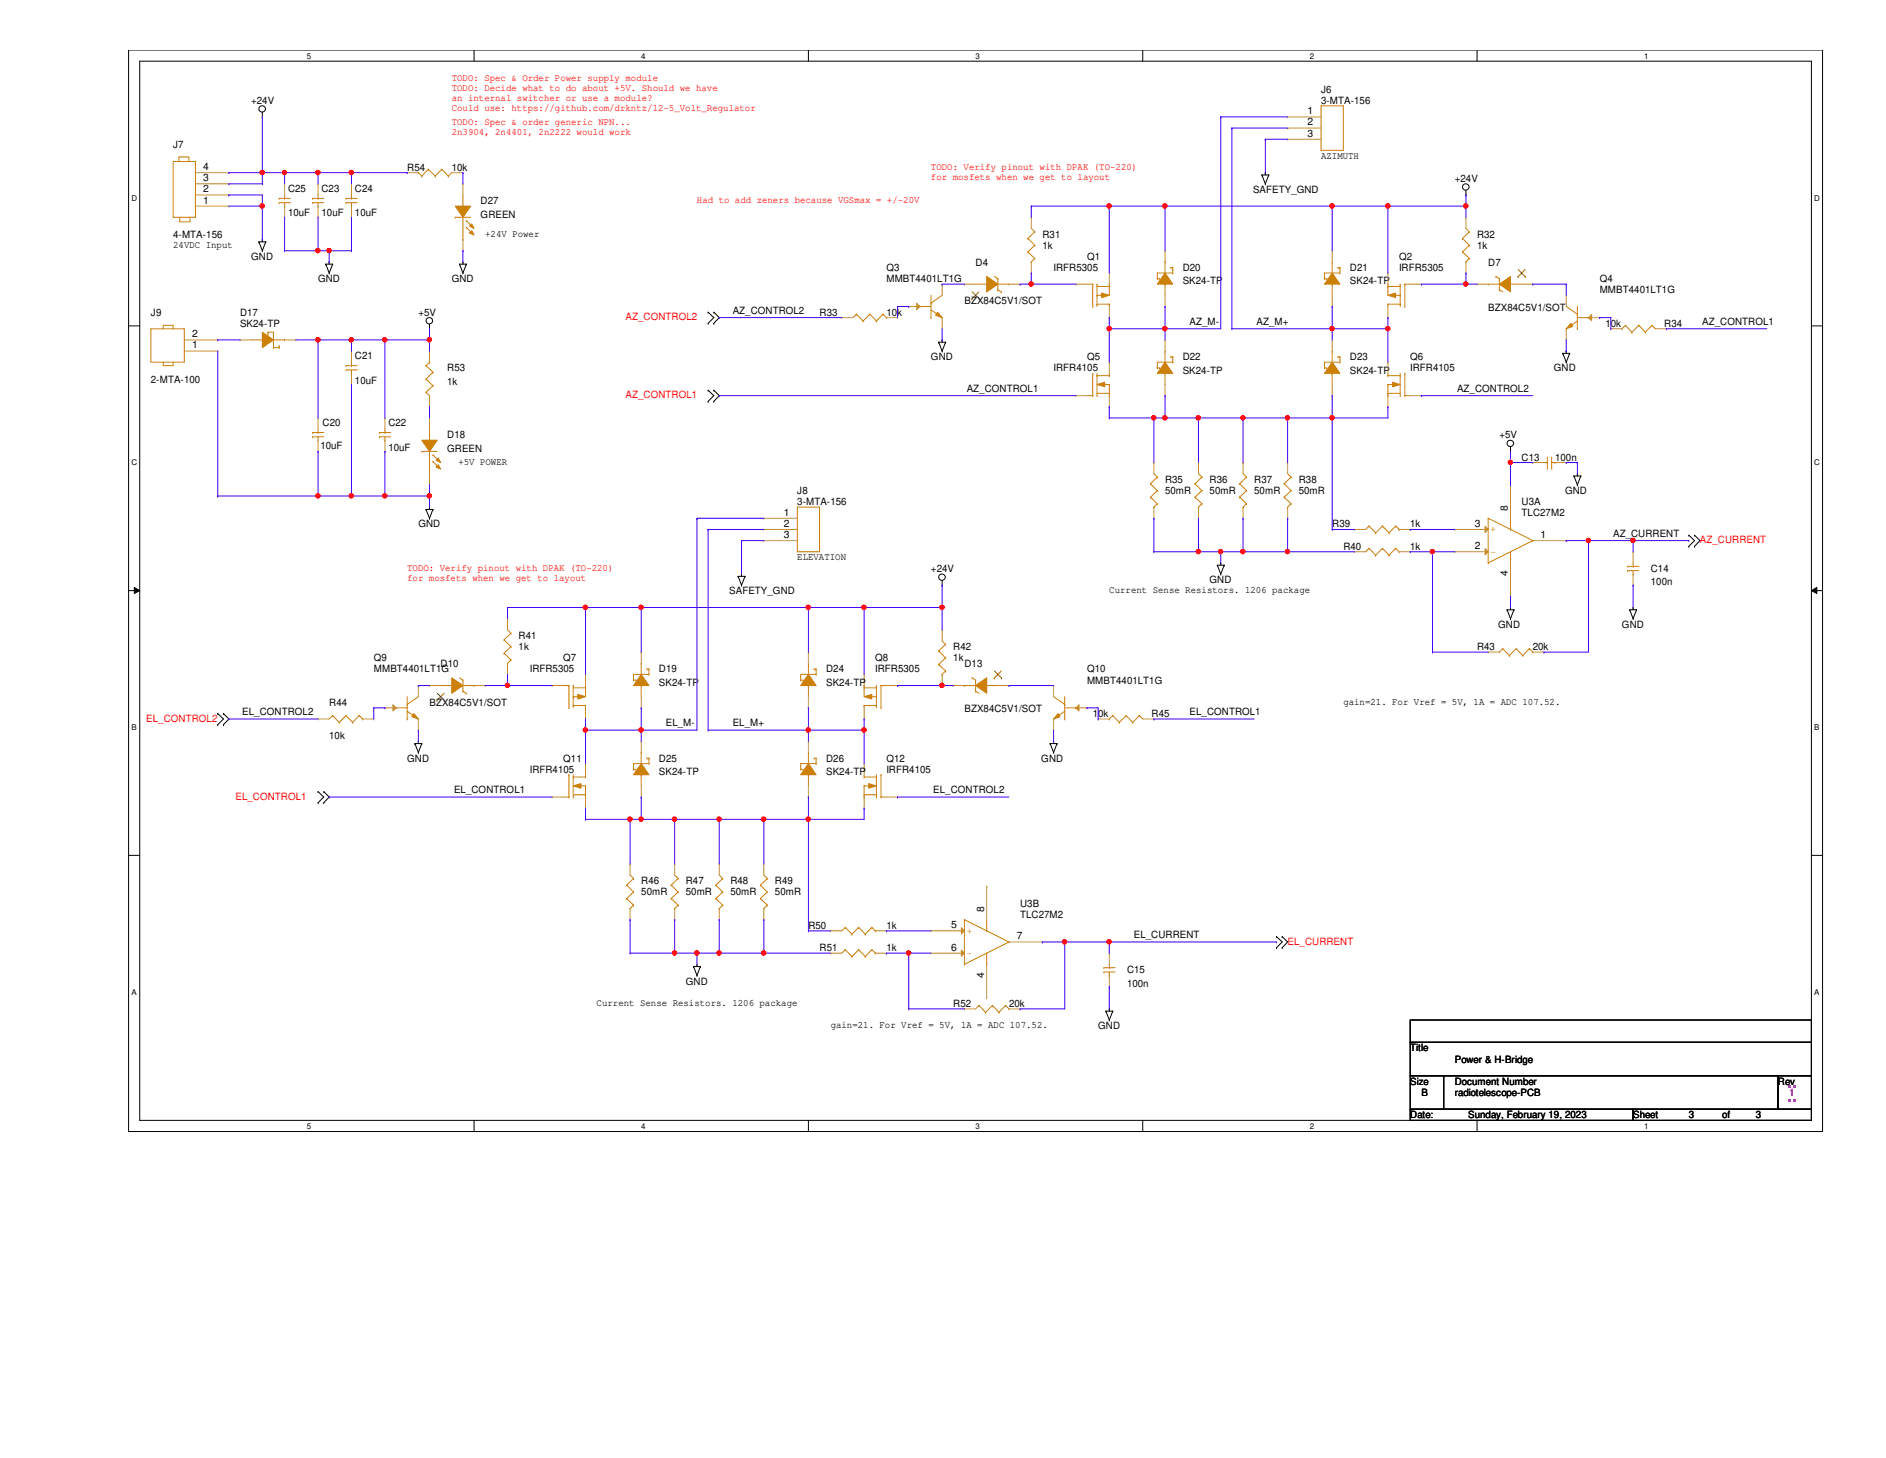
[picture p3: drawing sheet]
<svg xmlns="http://www.w3.org/2000/svg" width="279mm" height="216mm" viewBox="0 0 279 216" stroke-linecap="round" stroke-linejoin="round" font-family="sans-serif">
<defs><g id="words">
<g font-size="1.5" fill="#f00">
<text x="66.9" y="11.9">TODO: Spec &amp; Order Power supply module</text>
<text x="66.9" y="13.4">TODO: Decide what to do about +5V. Should we have</text>
<text x="66.9" y="14.9">an internal switcher or use a module?</text>
<text x="66.9" y="16.4">Could use: https://github.com/drkntz/12-5_Volt_Regulator</text>
<text x="66.9" y="18.5">TODO: Spec &amp; order generic NPN...</text>
<text x="66.9" y="20">2n3904, 2n4401, 2n2222 would work</text>
<text x="137.9" y="25.1">TODO: Verify pinout with DPAK (TO-220)</text>
<text x="137.9" y="26.6">for mosfets when we get to layout</text>
<text x="103.3" y="30.1">Had to add zeners because VGSmax = +/-20V</text>
<text x="92.7" y="47.4">AZ_CONTROL2</text>
<text x="92.7" y="59">AZ_CONTROL1</text>
<text x="251.8" y="80.4">AZ_CURRENT</text>
<text x="60.3" y="84.6">TODO: Verify pinout with DPAK (TO-220)</text>
<text x="60.3" y="86.1">for mosfets when we get to layout</text>
<text x="21.7" y="106.8">EL_CONTROL2</text>
<text x="34.9" y="118.4">EL_CONTROL1</text>
<text x="190.8" y="139.9">EL_CURRENT</text>
</g>
<g font-size="1.5">
<text x="37.2" y="15.4">+24V</text>
<text x="193.7" y="16.9">1</text>
<text x="195.7" y="13.7">J6</text>
<text x="195.7" y="15.4">3-MTA-156</text>
<text x="25.7" y="22">J7</text>
<text x="193.7" y="18.6">2</text>
<text x="193.7" y="20.2">3</text>
<text x="195.7" y="23.5">AZIMUTH</text>
<text x="30.1" y="28.5">2</text>
<text x="30.1" y="26.8">3</text>
<text x="30.1" y="25.2">4</text>
<text x="42.7" y="28.4">C25</text>
<text x="47.6" y="28.4">C23</text>
<text x="52.6" y="28.4">C24</text>
<text x="60.3" y="25.3">R54</text>
<text x="66.9" y="25.3">10k</text>
<text x="185.6" y="28.6">SAFETY_GND</text>
<text x="215.5" y="26.9">+24V</text>
<text x="25.7" y="35.2">4-MTA-156</text>
<text x="30.1" y="30.1">1</text>
<text x="42.7" y="32">10uF</text>
<text x="47.6" y="32">10uF</text>
<text x="52.6" y="32">10uF</text>
<text x="71.2" y="30.2">D27</text>
<text x="71.2" y="32.2">GREEN</text>
<text x="71.9" y="35.1">+24V Power</text>
<text x="154.4" y="35.2">R31</text>
<text x="218.8" y="35.2">R32</text>
<text x="25.7" y="36.7">24VDC Input</text>
<text x="37.2" y="38.5">GND</text>
<text x="47.1" y="41.8">GND</text>
<text x="66.9" y="41.8">GND</text>
<text x="131.3" y="40.1">Q3</text>
<text x="131.3" y="41.8">MMBT4401LT1G</text>
<text x="144.5" y="39.3">D4</text>
<text x="154.4" y="36.8">1k</text>
<text x="156.1" y="40.1">IRFR5305</text>
<text x="161" y="38.5">Q1</text>
<text x="175.2" y="40.1">D20</text>
<text x="200" y="40.1">D21</text>
<text x="207.3" y="38.5">Q2</text>
<text x="207.3" y="40.1">IRFR5305</text>
<text x="218.8" y="36.8">1k</text>
<text x="220.5" y="39.3">D7</text>
<text x="237" y="41.8">Q4</text>
<text x="22.4" y="46.7">J9</text>
<text x="35.6" y="46.7">D17</text>
<text x="62" y="46.7">+5V</text>
<text x="108.5" y="46.5">AZ_CONTROL2</text>
<text x="121.4" y="46.7">R33</text>
<text x="131.3" y="46.7">10k</text>
<text x="142.9" y="45.1">BZX84C5V1/SOT</text>
<text x="175.2" y="42.1">SK24-TP</text>
<text x="200" y="42.1">SK24-TP</text>
<text x="220.5" y="46.1">BZX84C5V1/SOT</text>
<text x="237" y="43.4">MMBT4401LT1G</text>
<text x="28.4" y="51.6">1</text>
<text x="28.4" y="50">2</text>
<text x="35.6" y="48.4">SK24-TP</text>
<text x="52.6" y="53.2">C21</text>
<text x="137.9" y="53.3">GND</text>
<text x="161" y="53.3">Q5</text>
<text x="175.2" y="53.3">D22</text>
<text x="176.2" y="48.1">AZ_M-</text>
<text x="186.1" y="48.1">AZ_M+</text>
<text x="200" y="53.3">D23</text>
<text x="208.9" y="53.3">Q6</text>
<text x="237.8" y="48.4">10k</text>
<text x="246.5" y="48.4">R34</text>
<text x="252.2" y="48.1">AZ_CONTROL1</text>
<text x="22.4" y="56.6">2-MTA-100</text>
<text x="52.6" y="56.8">10uF</text>
<text x="66.3" y="55">R53</text>
<text x="66.3" y="57">1k</text>
<text x="143.2" y="58">AZ_CONTROL1</text>
<text x="156.1" y="55">IRFR4105</text>
<text x="175.2" y="55.3">SK24-TP</text>
<text x="200" y="55.3">SK24-TP</text>
<text x="208.9" y="55">IRFR4105</text>
<text x="215.9" y="58">AZ_CONTROL2</text>
<text x="230.2" y="55">GND</text>
<text x="47.8" y="63.1">C20</text>
<text x="57.5" y="63.1">C22</text>
<text x="66.3" y="64.9">D18</text>
<text x="222.1" y="64.9">+5V</text>
<text x="47.5" y="66.5">10uF</text>
<text x="57.5" y="66.7">10uF</text>
<text x="66.3" y="66.9">GREEN</text>
<text x="67.9" y="68.9">+5V POWER</text>
<text x="172.6" y="71.5">R35</text>
<text x="179.2" y="71.5">R36</text>
<text x="185.8" y="71.5">R37</text>
<text x="192.4" y="71.5">R38</text>
<text x="225.4" y="68.2">C13</text>
<text x="230.4" y="68.2">100n</text>
<text x="116.1" y="76.4">1</text>
<text x="118.1" y="73.2">J8</text>
<text x="118.1" y="74.8">3-MTA-156</text>
<text x="172.6" y="73.2">50mR</text>
<text x="179.2" y="73.2">50mR</text>
<text x="185.8" y="73.2">50mR</text>
<text x="192.4" y="73.2">50mR</text>
<text x="223.4" y="75.6" transform="rotate(-90 223.4 75.6)">8</text>
<text x="225.4" y="74.8">U3A</text>
<text x="225.4" y="76.5">TLC27M2</text>
<text x="231.9" y="73.2">GND</text>
<text x="62" y="78.1">GND</text>
<text x="116.1" y="78">2</text>
<text x="116.1" y="79.7">3</text>
<text x="118.1" y="82.9">ELEVATION</text>
<text x="197.4" y="78.1">R39</text>
<text x="199" y="81.4">R40</text>
<text x="208.9" y="81.4">1k</text>
<text x="208.9" y="78.1">1k</text>
<text x="218.5" y="78">3</text>
<text x="218.5" y="81.3">2</text>
<text x="228.2" y="79.7">1</text>
<text x="239" y="79.5">AZ_CURRENT</text>
<text x="108" y="88">SAFETY_GND</text>
<text x="137.9" y="84.7">+24V</text>
<text x="164.3" y="87.9">Current Sense Resistors. 1206 package</text>
<text x="179.2" y="86.4">GND</text>
<text x="223.4" y="85.3" transform="rotate(-90 223.4 85.3)">4</text>
<text x="244.6" y="84.7">C14</text>
<text x="244.6" y="86.7">100n</text>
<text x="76.8" y="94.6">R41</text>
<text x="222" y="93">GND</text>
<text x="240.3" y="93">GND</text>
<text x="55.4" y="97.9">Q9</text>
<text x="55.4" y="99.6">MMBT4401LT1G</text>
<text x="65.3" y="98.8">D10</text>
<text x="76.8" y="96.3">1k</text>
<text x="78.5" y="99.6">IRFR5305</text>
<text x="83.4" y="97.9">Q7</text>
<text x="97.6" y="99.6">D19</text>
<text x="97.6" y="101.6">SK24-TP</text>
<text x="122.4" y="99.6">D24</text>
<text x="122.4" y="101.6">SK24-TP</text>
<text x="129.7" y="97.9">Q8</text>
<text x="129.7" y="99.6">IRFR5305</text>
<text x="141.2" y="96.3">R42</text>
<text x="141.2" y="97.9">1k</text>
<text x="142.9" y="98.8">D13</text>
<text x="161" y="99.6">Q10</text>
<text x="161" y="101.2">MMBT4401LT1G</text>
<text x="218.8" y="96.3">R43</text>
<text x="227.1" y="96.3">20k</text>
<text x="35.9" y="105.9">EL_CONTROL2</text>
<text x="48.8" y="104.5">R44</text>
<text x="63.6" y="104.5">BZX84C5V1/SOT</text>
<text x="98.6" y="107.6">EL_M-</text>
<text x="108.5" y="107.6">EL_M+</text>
<text x="142.9" y="105.5">BZX84C5V1/SOT</text>
<text x="161.9" y="106.2">10k</text>
<text x="170.6" y="106.2">R45</text>
<text x="176.2" y="105.9">EL_CONTROL1</text>
<text x="199" y="104.4">gain=21. For Vref = 5V, 1A = ADC 107.52.</text>
<text x="48.8" y="109.5">10k</text>
<text x="60.3" y="112.8">GND</text>
<text x="83.4" y="112.8">Q11</text>
<text x="97.6" y="112.8">D25</text>
<text x="122.4" y="112.8">D26</text>
<text x="131.3" y="112.8">Q12</text>
<text x="154.3" y="112.8">GND</text>
<text x="67.3" y="117.5">EL_CONTROL1</text>
<text x="78.5" y="114.4">IRFR4105</text>
<text x="97.6" y="114.8">SK24-TP</text>
<text x="122.4" y="114.8">SK24-TP</text>
<text x="131.3" y="114.4">IRFR4105</text>
<text x="138.3" y="117.5">EL_CONTROL2</text>
<text x="95" y="130.9">R46</text>
<text x="101.6" y="130.9">R47</text>
<text x="108.2" y="130.9">R48</text>
<text x="114.8" y="130.9">R49</text>
<text x="95" y="132.6">50mR</text>
<text x="101.6" y="132.6">50mR</text>
<text x="108.2" y="132.6">50mR</text>
<text x="114.8" y="132.6">50mR</text>
<text x="119.8" y="137.5">R50</text>
<text x="131.3" y="137.5">1k</text>
<text x="140.9" y="137.5">5</text>
<text x="145.8" y="135" transform="rotate(-90 145.8 135)">8</text>
<text x="151.1" y="134.2">U3B</text>
<text x="151.1" y="135.9">TLC27M2</text>
<text x="121.4" y="140.8">R51</text>
<text x="131.3" y="140.8">1k</text>
<text x="140.9" y="140.8">6</text>
<text x="150.6" y="139.1">7</text>
<text x="168" y="138.9">EL_CURRENT</text>
<text x="88.4" y="149">Current Sense Resistors. 1206 package</text>
<text x="101.6" y="145.8">GND</text>
<text x="141.2" y="149.1">R52</text>
<text x="145.8" y="144.8" transform="rotate(-90 145.8 144.8)">4</text>
<text x="149.5" y="149.1">20k</text>
<text x="167" y="144.1">C15</text>
<text x="167" y="146.1">100n</text>
<text x="123.1" y="152.3">gain=21. For Vref = 5V, 1A = ADC 107.52.</text>
<text x="162.7" y="152.4">GND</text>
<text x="208.9" y="155.7">Title</text>
<text x="208.9" y="160.7">Size</text>
<text x="215.5" y="160.7">Document Number</text>
<text x="215.5" y="157.4">Power &amp; H-Bridge</text>
<text x="263.4" y="160.7">Rev</text>
<text x="208.9" y="165.6">Date:</text>
<text x="210.6" y="162.3">B</text>
<text x="215.5" y="162.3">radiotelescope-PCB</text>
<text x="217.5" y="165.6">Sunday, February 19, 2023</text>
<text x="241.9" y="165.6">Sheet</text>
<text x="250.2" y="165.6">3</text>
<text x="255.1" y="165.6">of</text>
<text x="260.1" y="165.6">3</text>
</g>
<g font-size="1.5" fill="#cc8006">
<text x="220.8" y="82.1">-</text>
<text x="220.8" y="78.8">+</text>
<text x="143.2" y="141.6">-</text>
<text x="143.2" y="138.3">+</text>
</g>
<text font-size="1.5" fill="#f0f" x="265" y="162.3">1</text>
<g font-size="1.2">
<text x="45.5" y="8.7">5</text>
<text x="95" y="8.7">4</text>
<text x="144.5" y="8.7">3</text>
<text x="194.1" y="8.7">2</text>
<text x="243.6" y="8.7">1</text>
<text x="19.5" y="29.7">D</text>
<text x="268.8" y="29.7">D</text>
<text x="19.5" y="68.9">C</text>
<text x="268.8" y="68.9">C</text>
<text x="19.5" y="108.1">B</text>
<text x="268.8" y="108.1">B</text>
<text x="19.5" y="147.3">A</text>
<text x="268.8" y="147.3">A</text>
<text x="45.5" y="167.2">5</text>
<text x="95" y="167.2">4</text>
<text x="144.5" y="167.2">3</text>
<text x="194.1" y="167.2">2</text>
<text x="243.6" y="167.2">1</text>
</g>
</g></defs>
<path d="M19.1 7.4h250.9v160.2h-250.9zM20.7 9.1h247.7v156.8h-247.7z" fill="none" stroke="#000" stroke-width=".15"/>
<g fill="#fff">
<path d="M45.5 7.6h.6v1.3h-.6z"/>
<path d="M45.5 166.1h.6v1.3h-.6z"/>
</g>
<path d="M70.2 7.4v1.7M70.2 165.9v1.7" fill="none" stroke="#000" stroke-width=".15"/>
<g fill="#fff">
<path d="M95 7.6h.6v1.3h-.6z"/>
<path d="M95 166.1h.6v1.3h-.6z"/>
</g>
<path d="M119.8 7.4v1.7M119.8 165.9v1.7" fill="none" stroke="#000" stroke-width=".15"/>
<g fill="#fff">
<path d="M144.5 7.6h.6v1.3h-.6z"/>
<path d="M144.5 166.1h.6v1.3h-.6z"/>
</g>
<path d="M169.3 7.4v1.7M169.3 165.9v1.7" fill="none" stroke="#000" stroke-width=".15"/>
<g fill="#fff">
<path d="M194.1 7.6h.5v1.3h-.5z"/>
<path d="M194.1 166.1h.5v1.3h-.5z"/>
</g>
<path d="M218.8 7.4v1.7M218.8 165.9v1.7" fill="none" stroke="#000" stroke-width=".15"/>
<g fill="#fff">
<path d="M243.6 7.6h.6v1.3h-.6z"/>
<path d="M243.6 166.1h.6v1.3h-.6z"/>
<path d="M19.5 28.7h.8v1.3h-.8z"/>
<path d="M268.8 28.7h.8v1.3h-.8z"/>
<path d="M19.5 67.9h.8v1.3h-.8z"/>
<path d="M268.8 67.9h.8v1.3h-.8z"/>
</g>
<path d="M19.1 48.3h1.6M268.4 48.3h1.6" fill="none" stroke="#000" stroke-width=".15"/>
<g fill="#fff">
<path d="M19.5 107.1h.7v1.3h-.7z"/>
<path d="M268.8 107.1h.7v1.3h-.7z"/>
</g>
<path d="M19.1 87.5h1.6M19.9 87l.8 .5-.8 .4zM268.4 87.5l.8-.5v.9zM268.4 87.5h1.6" fill="none" stroke="#000" stroke-width=".15"/>
<path d="M19.9 87l.8 .5-.8 .4zM268.4 87.5l.8-.5v.9z" fill="#000"/>
<g fill="#fff">
<path d="M19.5 146.3h.7v1.3h-.7z"/>
<path d="M268.8 146.3h.7v1.3h-.7z"/>
</g>
<g fill="none" stroke="#000" stroke-width=".15">
<path d="M38.9 17.3h.1M38.9 16.6v.7M38.4 35.8h.1M38.4 35.8h1M38.4 35.8l.5 1.3M38.9 35.5h.1M38.9 37.1h.1M38.9 35.5v.3M39.4 35.8h.1M39.4 35.8l-.5 1.3M48.3 39.1h.1M48.3 39.1h1"/>
<path d="M48.3 39.1l.5 1.3M48.8 38.8h.1M48.8 38.8v.3M49.3 39.1h.1M49.3 39.1l-.5 1.3M68.1 39.1h.1M68.1 39.1h1M68.1 39.1l.5 1.3M68.6 38.8h.1M68.6 38.8v.3M69.1 39.1h.1M69.1 39.1l-.5 1.3"/>
<path d="M186.9 25.9h.1M186.9 25.9h1.1M186.9 25.9l.6 1.3M187.5 25.6h.1M187.5 27.2h.1M187.5 25.6v.3M188 25.9h.1M188 25.9l-.5 1.3M217.2 28.9h.1M217.2 28.2v.7M48.8 40.4h.1M63.6 48.7h.1"/>
<path d="M63.6 48v.7M68.6 40.4h.1M104.9 46.2h.1M104.9 47.9h.1M104.9 57.8h.1M104.9 59.4h.1M104.9 46.2l.8 .8-.8 .9M104.9 57.8l.8 .8-.8 .8M105.7 47.9h.1M105.7 46.2h.1M105.7 59.4h.1M105.7 57.8h.1"/>
<path d="M105.7 46.2l.9 .8-.9 .9M105.7 57.8l.9 .8-.9 .8M139.1 50.7h.1M139.1 50.7h1M139.1 50.7l.5 1.3M139.6 50.3h.1M139.6 52h.1M139.6 50.3v.4M140.1 50.7h.1M140.1 50.7l-.5 1.3M231.5 52.3h.1M231.5 52.3h1"/>
<path d="M231.5 52.3l.5 1.3M232 52h.1M232 53.6h.1M232 52v.3M232.5 52.3h.1M232.5 52.3l-.5 1.3M63.1 75.4h.1M63.1 75.4h1M63.1 75.4l.5 1.3M63.6 75.1h.1M63.6 76.7h.1M63.6 75.1v.3"/>
<path d="M64.1 75.4h.1M64.1 75.4l-.5 1.3M223.8 66.8h.1M223.8 66.2v.6M233.2 70.5h.1M233.2 70.5h1M233.2 70.5l.5 1.3M233.7 70.1h.1M233.7 71.8h.1M233.7 70.1v.4M234.2 70.5h.1M234.2 70.5l-.5 1.3"/>
<path d="M250.2 79.2h.1M250.2 79.2l.8 .9-.8 .8M251 79.2h.1M251 79.2l.8 .9-.8 .8M109.3 85.3h.1M109.3 85.3h1.1M109.3 85.3l.6 1.4M109.9 85h.1M109.9 86.7h.1M109.9 85v.3M110.4 85.3h.1M110.4 85.3l-.5 1.4"/>
<path d="M139.6 86.7h.1M139.6 86v.7M180.3 83.7h.1M180.3 83.7h1.1M180.3 83.7l.5 1.3M180.8 83.4h.1M180.8 85h.1M180.8 83.4v.3M181.4 83.7h.1M181.4 83.7l-.6 1.3M223.3 90.3h.1M223.3 90.3h1"/>
<path d="M223.3 90.3l.5 1.3M223.8 90h.1M223.8 91.6h.1M223.8 90v.3M224.3 90.3h.1M224.3 90.3l-.5 1.3M241.4 90.3h.1M241.4 90.3h1M241.4 90.3l.5 1.3M241.9 90h.1M241.9 91.6h.1M241.9 90v.3"/>
<path d="M242.4 90.3h.1M242.4 90.3l-.5 1.3M250.2 80.9h.1M251 80.9h.1M32.3 105.7h.1M32.3 107.3h.1M32.3 105.7l.8 .8-.8 .8M33.1 107.3h.1M33.1 105.7h.1M33.1 105.7l.8 .8-.8 .8M47.1 117.2h.1M47.1 118.9h.1"/>
<path d="M47.1 117.2l.9 .8-.9 .9M48 118.9h.1M48 117.2h.1M48 117.2l.8 .8-.8 .9M61.5 110.1h.1M61.5 110.1h1M61.5 110.1l.5 1.3M62 109.8h.1M62 111.4h.1M62 109.8v.3M62.5 110.1h.1M62.5 110.1l-.5 1.3"/>
<path d="M155.6 110.1h.1M155.6 110.1h1M155.6 110.1l.5 1.3M156.1 109.8h.1M156.1 111.4h.1M156.1 109.8v.3M156.6 110.1h.1M156.6 110.1l-.5 1.3M19.1 126.7h1.6M189.1 138.7h.1M189.1 138.7l.8 .8-.8 .8M189.9 138.7h.1"/>
<path d="M189.9 138.7l.9 .8-.9 .8M268.4 126.7h1.6M102.7 143.1h.1M102.7 143.1h1.1M102.7 143.1l.6 1.3M103.3 142.8h.1M103.3 144.4h.1M103.3 142.8v.3M103.8 143.1h.1M103.8 143.1l-.5 1.3M163.8 149.7h.1M163.8 149.7h1"/>
<path d="M163.8 149.7l.5 1.3M164.3 149.4h.1M164.3 151h.1M164.3 149.4v.3M164.8 149.7h.1M164.8 149.7l-.5 1.3M189.1 140.3h.1M189.9 140.3h.1M208.9 151h59.5v3.3h-59.5zM208.9 154.3h59.5v5h-59.5zM208.9 159.3h5v5h-5zM213.9 159.3h49.5v5h-49.5z"/>
<path d="M263.4 159.3h5v5h-5zM208.9 164.3h33v1.6h-33zM241.9 164.3h26.5v1.6h-26.5z"/>
<circle cx="38.8" cy="16.1" r=".48"/>
<circle cx="217.2" cy="27.7" r=".48"/>
<circle cx="63.6" cy="47.5" r=".48"/>
<circle cx="223.8" cy="65.7" r=".48"/>
<circle cx="139.6" cy="85.5" r=".48"/>
</g>
<g fill="#f0f">
<path d="M264.9 160.8h.3v.3h-.3z"/>
<path d="M265.7 160.8h.4v.3h-.4z"/>
<path d="M265.7 162.8h.4v.3h-.4z"/>
<path d="M264.9 162.8h.3v.3h-.3z"/>
</g>
<path d="M208.9 151h59.5v3.3h-59.5zM208.9 154.3h59.5v5h-59.5zM208.9 159.3h5v5h-5zM213.9 159.3h49.5v5h-49.5zM263.4 159.3h5v5h-5zM208.9 164.3h33v1.6h-33zM241.9 164.3h26.5v1.6h-26.5z" fill="none" stroke="#000" stroke-width=".15"/>
<g fill="#f0f">
<path d="M264.9 160.8h.3v.3h-.3z"/>
<path d="M265.7 160.8h.4v.3h-.4z"/>
<path d="M265.7 162.8h.4v.3h-.4z"/>
<path d="M264.9 162.8h.3v.3h-.3z"/>
</g>
<path d="M208.9 151h59.5v3.3h-59.5zM208.9 154.3h59.5v5h-59.5zM208.9 159.3h5v5h-5zM213.9 159.3h49.5v5h-49.5zM263.4 159.3h5v5h-5zM208.9 164.3h33v1.6h-33zM241.9 164.3h26.5v1.6h-26.5z" fill="none" stroke="#000" stroke-width=".15"/>
<g fill="#f0f">
<path d="M264.9 160.8h.3v.3h-.3z"/>
<path d="M265.7 160.8h.4v.3h-.4z"/>
<path d="M265.7 162.8h.4v.3h-.4z"/>
<path d="M264.9 162.8h.3v.3h-.3z"/>
</g>
<g fill="none" stroke="#cc8006" stroke-width=".15">
<path d="M196.2 54.5h.1M196.2 54.5h.4M196.6 54.5h.1M197.4 55.3h.1M197.4 52h.1M197.4 52v1.6M197.4 55.3v1.6M198.2 52.8h.1M198.2 52.8h.3M198.5 53.6h.1M198.5 52.8h.1M198.5 53.6h-2.3v.9"/>
<path d="M198.5 52.8v.8"/>
</g>
<path d="M197.4 53.6l1.1 1.7h-2.3z" fill-rule="evenodd" fill="#cc8006"/>
<g fill="none" stroke="#cc8006" stroke-width=".15">
<path d="M197.4 53.6l1.1 1.7h-2.3zM128 115.1h.1M128 116.4h.1M128 118h.1M128 117.7h.1M128 114.7v.4M128 116.4v1.6M128 116.4h.7M128 115.1h1.8M128 117.7h1.8M129.8 118h.1M129.8 115.1h.1"/>
<path d="M129.8 114.7v3.3M130.5 118h.1M130.5 114.7h.1M130.5 118h.8M130.5 114.7v3.3"/>
</g>
<path d="M197.4 58.6h.1M197.4 50.3h.1M197.4 50.3v1.7M197.4 56.9v1.7" fill="none" stroke="#a84" stroke-width=".15"/>
<path d="M128.7 116l1.1 .4-1.1 .3z" fill="#cc8006"/>
<g fill="none" stroke="#cc8006" stroke-width=".15">
<path d="M197.4 38.8h.1M197.4 38.8v1.6M198.2 39.6h.1M198.2 39.6h.3M198.5 39.6h.1M198.5 39.6v.8M196.2 41.3h.1M196.2 41.3h.4M196.6 41.3h.1M197.4 42.1h.1M197.4 42.1v1.6M198.5 40.4h.1"/>
<path d="M198.5 40.4h-2.3v.9M128.7 116l1.1 .4-1.1 .3z"/>
</g>
<path d="M128 113.1h.1M128 119.7h.1M128 113.1v1.6M128 118v1.7M131.3 118h1.7M133 118h.1" fill="none" stroke="#a84" stroke-width=".15"/>
<path d="M197.4 40.4l1.1 1.7h-2.3z" fill-rule="evenodd" fill="#cc8006"/>
<g fill="none" stroke="#cc8006" stroke-width=".15">
<path d="M62 25.6h.1M62 25.6l.5 .5M62.5 26.1h.1M63.5 25.1h.1M63.5 25.1l1 1M63.5 25.1l-1 1M64.5 26.1h.1M65.4 25.1h.1M65.4 25.1l1 1M65.4 25.1l-.9 1M66.4 26.1h.1M66.9 25.6l-.5 .5"/>
<path d="M171.5 54.5h.1M171.5 54.5h.3M171.8 54.5h.1M172.6 55.3h.1M172.6 52h.1M172.6 52v1.6M172.6 55.3v1.6M173.4 52.8h.1M173.4 52.8h.3M173.7 53.6h.1M173.7 52.8h.1M173.7 53.6h-2.2v.9"/>
<path d="M173.7 52.8v.8M197.4 40.4l1.1 1.7h-2.3z"/>
</g>
<path d="M60.3 25.6h.1M60.3 25.6h1.7M66.9 25.6h1.7M68.6 25.6h.1M197.4 37.1h.1M197.4 37.1v1.7M197.4 45.4h.1M197.4 43.7v1.7" fill="none" stroke="#a84" stroke-width=".15"/>
<path d="M172.6 53.6l1.1 1.7h-2.2z" fill-rule="evenodd" fill="#cc8006"/>
<g fill="none" stroke="#cc8006" stroke-width=".15">
<path d="M37.2 50.3h1.7M38.9 50.3h.1M39.7 49.2h.1M39.7 49.5h.1M39.7 49.2h.8v2.3M39.7 49.2v.3M40.5 51.5h.1M40.5 50.3h1.7M40.5 51.5h.9M41.4 51.5h.1M41.4 51.2h.1M41.4 51.2v.3"/>
<path d="M42.2 50.3h.1M172.6 53.6l1.1 1.7h-2.2z"/>
</g>
<path d="M172.6 58.6h.1M172.6 50.3h.1M172.6 50.3v1.7M172.6 56.9v1.7" fill="none" stroke="#a84" stroke-width=".15"/>
<path d="M38.9 49.2l1.6 1.1-1.6 1.2z" fill-rule="evenodd" fill="#cc8006"/>
<g fill="none" stroke="#cc8006" stroke-width=".15">
<path d="M38.9 49.2l1.6 1.1-1.6 1.2zM161 58.6h.9M161.9 58.6h.1M161.9 55.3h.1M161.9 55.3v3.3M162.5 58.6h.1M162.5 55.6h.1M162.5 55.3v3.3M162.5 55.6h1.8M162.5 58.3h1.8M163.7 56.9h.6M164.3 55.6h.1"/>
<path d="M164.3 56.9h.1M164.3 58.6h.1M164.3 58.3h.1M164.3 55.3v.3M164.3 56.9v1.7"/>
</g>
<path d="M35.6 50.3h.1M35.6 50.3h1.6M42.2 50.3h1.6M43.8 50.3h.1" fill="none" stroke="#a84" stroke-width=".15"/>
<path d="M162.5 56.9l1.2-.3v.7z" fill="#cc8006"/>
<path d="M136.3 45.4h.1M136.3 45.4h1.6M137.9 44.9h.1M137.9 47h.1M137.9 45.9l1.7 1.1M137.9 43.7v3.3M139.6 47h.1M139.6 43.7l-1.7 1.2M162.5 56.9l1.2-.3v.7z" fill="none" stroke="#cc8006" stroke-width=".15"/>
<path d="M159.4 58.6h.1M159.4 58.6h1.6M164.3 53.6h.1M164.3 53.6v1.7M164.3 58.6v1.6M164.3 60.2h.1" fill="none" stroke="#a84" stroke-width=".15"/>
<path d="M138.9 46.2l.7 .8-1-.3z" fill="#cc8006"/>
<path d="M138.9 46.2l.7 .8-1-.3z" fill="none" stroke="#cc8006" stroke-width=".15"/>
<path d="M139.6 42.1h.1M139.6 48.7h.1M139.6 42.1v1.6M139.6 47v1.7" fill="none" stroke="#a84" stroke-width=".15"/>
<path d="M135.8 44.9l.5 .5-.5 .4z" fill="#a84"/>
<path d="M134.6 45.4h.1M134.6 45.4h1.7M135.8 44.9l.5 .5-.5 .4zM123.1 137.8h.1M123.1 137.8h1.6M129.7 137.8h1.6M131.3 137.8h.1" fill="none" stroke="#a84" stroke-width=".15"/>
<g fill="none" stroke="#cc8006" stroke-width=".15">
<path d="M205.6 55.6h.1M205.6 56.9h.1M205.6 58.6h.1M205.6 58.3h.1M205.6 55.3v.3M205.6 56.9v1.7M205.6 56.9h.7M205.6 55.6h1.8M205.6 58.3h1.8M207.4 58.6h.1M207.4 55.6h.1M207.4 55.3v3.3"/>
<path d="M208.1 58.6h.1M208.1 55.3h.1M208.1 58.6h.8M208.1 55.3v3.3M125.2 137.3h.1M125.2 137.3l-.5 .5M125.2 137.3l1 1M126.2 138.3h.1M127.2 137.3h.1M127.2 137.3l-1 1M127.2 137.3l1 1M128.2 138.3h.1"/>
<path d="M129.2 137.3h.1M129.2 137.3l-1 1M129.2 137.3l.5 .5M129.7 137.8h.1"/>
</g>
<path d="M206.3 56.6l1.1 .3-1.1 .4z" fill="#cc8006"/>
<path d="M206.3 56.6l1.1 .3-1.1 .4zM142.9 136.2h.1M142.9 136.2l6.6 3.3M142.9 136.2v6.6M146.2 137.8h.1M146.2 136.2v1.6M149.5 139.5h.1M149.5 139.5l-6.6 3.3M142.9 142.8h.1M146.2 142.8h.1M146.2 141.1v1.7" fill="none" stroke="#cc8006" stroke-width=".15"/>
<path d="M205.6 53.6h.1M205.6 53.6v1.7M205.6 58.6v1.6M208.9 58.6h1.7M210.6 58.6h.1M205.6 60.2h.1" fill="none" stroke="#a84" stroke-width=".15"/>
<path d="M142.4 137.4l.5 .4-.5 .5z" fill="#a84"/>
<path d="M137.9 137.8h.1M137.9 137.8h5M142.4 137.4l.5 .4-.5 .5z" fill="none" stroke="#a84" stroke-width=".15"/>
<path d="M142.4 140.7l.5 .4-.5 .5z" fill="#a84"/>
<g fill="none" stroke="#a84" stroke-width=".15">
<path d="M200.7 78.4h.1M200.7 78.4h1.6M207.3 78.4h1.6M208.9 78.4h.1M146.2 131.2h.1M146.2 131.2v5M149.5 139.5h4.9M154.4 139.5h.1M137.9 141.1h.1M137.9 141.1h5M142.4 140.7l.5 .4-.5 .5zM146.2 147.7h.1"/>
<path d="M146.2 142.8v4.9"/>
</g>
<g fill="none" stroke="#cc8006" stroke-width=".15">
<path d="M202.8 77.9h.1M202.8 77.9l-.5 .5M202.8 77.9l1 1M203.8 78.9h.1M204.8 77.9h.1M204.8 77.9l-1 1M204.8 77.9l1 1M205.8 78.9h.1M206.8 77.9h.1M206.8 77.9l-1 1M206.8 77.9l.5 .5M207.3 78.4h.1"/>
<path d="M95 98.2h.1M95 98.2v1.7M95.8 99.1h.1M95.8 99.1h.3M96.1 99.9h.1M96.1 99.1h.1M96.1 99.9h-2.2v.8M96.1 99.1v.8M93.9 100.7h.1M93.9 100.7h.3M94.2 100.7h.1M95 101.5h.1"/>
<path d="M95 101.5v1.7"/>
</g>
<path d="M95 99.9l1.1 1.6h-2.2z" fill-rule="evenodd" fill="#cc8006"/>
<g fill="none" stroke="#cc8006" stroke-width=".15">
<path d="M51.3 29.4h.1M51.3 30h.1M51.3 29.4h1.6M51.3 30h1.6M52.1 30.5h.1M52.1 29.4h.1M52.1 28.9v.5M52.1 30v.5M67.4 32.2h.1M67.4 32.2h2.3M68.6 30.5h.1M68.6 35.5h.1"/>
<path d="M68.6 28.9v1.6M68.6 32.2v3.3M69.1 32.7h.1M69.1 33.7h.1M69.1 32.7l1 1M69.1 33.7l1 1M228.7 68.5h.5M229.2 69.3h.1M229.2 68.5h.1M229.2 67.7v1.6M229.9 69.3h.1M229.9 67.7v1.6"/>
<path d="M229.9 68.5h.5M230.4 68.5h.1M95 99.9l1.1 1.6h-2.2zM112.6 131.1h.1M112.6 133.1h.1M112.6 131.1l1.1 1M112.6 133.1l1.1 .9M113.2 134.5h.1M113.2 129.6l.5 .5M113.7 130.1h.1M113.7 132.1h.1M113.7 134h.1"/>
<path d="M113.7 130.1l-1.1 1M113.7 132.1l-1.1 1M113.7 134l-.5 .5"/>
</g>
<g fill="none" stroke="#a84" stroke-width=".15">
<path d="M52.1 27.2h.1M52.1 32.2h.1M52.1 27.2v1.7M52.1 30.5v1.7M227.1 68.5h.1M227.1 68.5h1.6M230.4 68.5h1.6M232 68.5h.1M95 96.6h.1M95 96.6v1.6M95 104.8h.1M95 103.2v1.6"/>
<path d="M113.2 127.9h.1M113.2 136.2h.1M113.2 127.9v1.7M113.2 134.5v1.7"/>
</g>
<path d="M67.4 30.5h2.3l-1.1 1.7z" fill-rule="evenodd" fill="#cc8006"/>
<path d="M67.4 30.5h2.3l-1.1 1.7z" fill="none" stroke="#cc8006" stroke-width=".15"/>
<path d="M69.9 34.2l.3 .6-.6-.3z" fill-rule="evenodd" fill="#cc8006"/>
<path d="M69.9 34.2l.3 .6-.6-.3z" fill="none" stroke="#cc8006" stroke-width=".15"/>
<path d="M69.9 33.1l.3 .7-.6-.3z" fill-rule="evenodd" fill="#cc8006"/>
<g fill="none" stroke="#cc8006" stroke-width=".15">
<path d="M25.7 23.9h3.3v8.3h-3.3zM26.5 23.9v-.7h1.5v.7M26.6 32.2v.7h1.6v-.7M46.3 29.4h.1M46.3 30h.1M46.3 29.4h1.7M46.3 30h1.7M47.1 30.5h.1M47.1 29.4h.1M47.1 28.9v.5M47.1 30v.5M69.9 33.1l.3 .7-.6-.3z"/>
<path d="M22.4 48.7h4.9v4.9h-4.9zM24.2 53.6v.5h1.5v-.5M24.2 48.7v-.5h1.5v.5M51.3 54.1h.1M51.3 54.8h.1M51.3 54.1h1.6M51.3 54.8h1.6M52.1 55.3h.1M52.1 54.1h.1M52.1 53.6v.5M52.1 54.8v.5M126.9 46.5h.1"/>
<path d="M126.9 46.5l-.5 .5M126.9 46.5l.9 1M127.8 47.5h.1M128.9 46.5h.1M128.9 46.5l-1.1 1M128.9 46.5l.9 1M129.8 47.5h.1M130.8 46.5h.1M130.8 46.5l-1 1M130.8 46.5l.5 .5M131.3 47h.1M144.5 42.1h1.7"/>
<path d="M146.2 42.1h.1M147.3 40.9l.5 .4M147.8 41.3h.1M147.8 42.9h.1M147.8 42.1h1.7M147.8 41.3v1.6M147.8 42.9l.5 .3M148.3 43.2h.1M149.5 42.1h.1M56.2 64h.1M56.2 64.7h.1M56.2 64h1.7"/>
<path d="M56.2 64.7h1.7M57 65.2h.1M57 64h.1M57 63.5v.5M57 64.7v.5M177 71.6h.1M177 73.6h.1M177 71.6l1.1 1M177 73.6l1.1 1M177.5 75.1h.1M177.5 70.1l.6 .6M178.1 70.7h.1"/>
<path d="M178.1 72.6h.1M178.1 74.6h.1M178.1 70.7l-1.1 .9M178.1 72.6l-1.1 1M178.1 74.6l-.6 .5M190.2 71.6h.1M190.2 73.6h.1M190.2 71.6l1.1 1M190.2 73.6l1.1 1M190.8 75.1h.1M190.8 70.1l.5 .6M191.3 70.7h.1"/>
<path d="M191.3 72.6h.1M191.3 74.6h.1M191.3 70.7l-1.1 .9M191.3 72.6l-1.1 1M191.3 74.6l-.5 .5M202.8 81.2h.1M202.8 81.2l-.5 .5M202.8 81.2l1 1M203.8 82.2h.1M204.8 81.2h.1M204.8 81.2l-1 1M204.8 81.2l1 1"/>
<path d="M205.8 82.2h.1M206.8 81.2h.1M206.8 81.2l-1 1M206.8 81.2l.5 .5M207.3 81.7h.1M222.6 96.1h.1M222.6 96.1l-.5 .5M222.6 96.1l1 1M223.6 97.1h.1M224.6 96.1h.1M224.6 96.1l-1 1M224.6 96.1l1 1"/>
<path d="M225.6 97.1h.1M226.6 96.1h.1M226.6 96.1l-1 1M226.6 96.1l.5 .5M227.1 96.6h.1M92.8 131.1h.1M92.8 133.1h.1M92.8 131.1l1.1 1M92.8 133.1l1.1 .9M93.3 134.5h.1M93.3 129.6l.6 .5M93.9 130.1h.1"/>
<path d="M93.9 132.1h.1M93.9 134h.1M93.9 130.1l-1.1 1M93.9 132.1l-1.1 1M93.9 134l-.6 .5M99.4 131.1h.1M99.4 133.1h.1M99.4 131.1l1.1 1M99.4 133.1l1.1 .9M99.9 134.5h.1M99.9 129.6l.6 .5M100.5 130.1h.1"/>
<path d="M100.5 132.1h.1M100.5 134h.1M100.5 130.1l-1.1 1M100.5 132.1l-1.1 1M100.5 134l-.6 .5M106 131.1h.1M106 133.1h.1M106 131.1l1.1 1M106 133.1l1.1 .9M106.6 134.5h.1M106.6 129.6l.5 .5M107.1 130.1h.1"/>
<path d="M107.1 132.1h.1M107.1 134h.1M107.1 130.1l-1.1 1M107.1 132.1l-1.1 1M107.1 134l-.5 .5"/>
</g>
<g fill="none" stroke="#a84" stroke-width=".15">
<path d="M29 30.5h4.9M29 28.9h4.9M29 27.2h4.9M29 25.6h4.9M33.9 30.5h.1M33.9 28.9h.1M33.9 27.2h.1M33.9 25.6h.1M47.1 27.2h.1M47.1 32.2h.1M47.1 27.2v1.7M47.1 30.5v1.7"/>
<path d="M68.6 27.2h.1M68.6 37.1h.1M68.6 27.2v1.7M68.6 35.5v1.6M27.3 52h5M27.3 50.3h5M32.3 52h.1M32.3 50.3h.1M52.1 52h.1M52.1 56.9h.1M52.1 52v1.6M52.1 55.3v1.6"/>
<path d="M124.7 47h.1M124.7 47h1.7M131.3 47h1.7M133 47h.1M57 61.9h.1M57 66.8h.1M57 61.9v1.6M57 65.2v1.6M177.5 68.5h.1M177.5 76.7h.1M177.5 68.5v1.6M177.5 75.1v1.6"/>
<path d="M190.8 68.5h.1M190.8 76.7h.1M190.8 68.5v1.6M190.8 75.1v1.6M200.7 81.7h.1M200.7 81.7h1.6M207.3 81.7h1.6M208.9 81.7h.1M220.5 96.6h.1M220.5 96.6h1.6M227.1 96.6h1.6M228.7 96.6h.1"/>
<path d="M93.3 127.9h.1M93.3 136.2h.1M93.3 127.9v1.7M93.3 134.5v1.7M99.9 127.9h.1M99.9 136.2h.1M99.9 127.9v1.7M99.9 134.5v1.7M106.6 127.9h.1M106.6 136.2h.1M106.6 127.9v1.7M106.6 134.5v1.7"/>
</g>
<path d="M146.2 40.9l1.6 1.2-1.6 1.1z" fill-rule="evenodd" fill="#cc8006"/>
<path d="M195.7 15.7h3.3v6.6h-3.3zM146.2 40.9l1.6 1.2-1.6 1.1zM220.5 76.7h.1M220.5 76.7l6.6 3.4M220.5 76.7v6.7M223.8 78.4h.1M223.8 76.7v1.7M220.5 83.4h.1M223.8 83.4h.1M223.8 81.7v1.7M227.1 80.1h.1M227.1 80.1l-6.6 3.3" fill="none" stroke="#cc8006" stroke-width=".15"/>
<path d="M190.8 17.3h.1M190.8 19h.1M190.8 17.3h4.9M190.8 19h4.9M190.8 20.6h.1M190.8 20.6h4.9M142.9 42.1h.1M142.9 42.1h1.6M144.5 43.7h.1M149.5 42.1h1.6M151.1 42.1h.1" fill="none" stroke="#a84" stroke-width=".15"/>
<path d="M144 44.3h.1M144 43.2l1.1 1.1M145 43.2l-1 1.1M145.1 44.3h.1" fill="none" stroke="#804000" stroke-width=".15"/>
<path d="M220 77.9l.5 .5-.5 .5z" fill="#a84"/>
<path d="M215.5 78.4h.1M215.5 78.4h5M220 77.9l.5 .5-.5 .5z" fill="none" stroke="#a84" stroke-width=".15"/>
<path d="M220 81.2l.5 .5-.5 .5z" fill="#a84"/>
<g fill="none" stroke="#a84" stroke-width=".15">
<path d="M217.2 32.2h.1M217.2 32.2v1.6M217.2 38.8v1.6M217.2 40.4h.1M223.8 71.8h.1M223.8 71.8v4.9M215.5 81.7h.1M215.5 81.7h5M220 81.2l.5 .5-.5 .5zM223.8 88.3h.1M223.8 83.4v4.9M227.1 80.1h4.9"/>
<path d="M232 80.1h.1"/>
</g>
<g fill="none" stroke="#cc8006" stroke-width=".15">
<path d="M216.7 35.3h.1M216.7 37.3h.1M216.7 35.3l1 1M216.7 37.3l1 1M217.2 38.8h.1M217.2 33.8l.5 .5M217.7 34.3h.1M217.7 36.3h.1M217.7 38.3h.1M217.7 34.3l-1 1M217.7 36.3l-1 1M217.7 38.3l-.5 .5"/>
<path d="M83.4 101.5h.9M84.3 101.5h.1M84.3 104.8h.1M84.3 101.5v3.3M84.9 101.5h.1M84.9 104.5h.1M84.9 103.2h.1M84.9 101.5v3.3M84.9 104.5h1.8M84.9 101.9h1.8M84.9 103.2h1M86.7 104.5h.1"/>
<path d="M86.7 101.9h.1M86.7 101.5h.1M86.7 101.5v1.7M86.7 104.5v.3"/>
</g>
<path d="M85.6 102.8l1.1 .4-1.1 .3z" fill="#cc8006"/>
<path d="M65.3 101.5h1.6M66.9 101.5h.1M68.1 100.4l.5 .3M68.6 100.7h.1M68.6 102.4h.1M68.6 101.5h1.6M68.6 100.7v1.7M68.6 102.4l.5 .3M69.1 102.7h.1M70.2 101.5h.1M85.6 102.8l1.1 .4-1.1 .3z" fill="none" stroke="#cc8006" stroke-width=".15"/>
<path d="M86.7 99.9h.1M86.7 99.9v1.6M81.8 101.5h.1M81.8 101.5h1.6M86.7 106.5h.1M86.7 104.8v1.7" fill="none" stroke="#a84" stroke-width=".15"/>
<path d="M66.9 100.4l1.7 1.1-1.7 1.2z" fill-rule="evenodd" fill="#cc8006"/>
<path d="M220.5 42.1h.1M220.5 42.1h1.6M221.6 40.9h.1M221.6 40.9l.5 .4M222.1 42.9h.1M222.1 41.3h.1M222.1 42.9l.5 .3M222.1 41.3v1.6M223.8 42.1h.1M223.8 42.1h1.6M66.9 100.4l1.7 1.1-1.7 1.2z" fill="none" stroke="#cc8006" stroke-width=".15"/>
<path d="M63.6 101.5h.1M63.6 101.5h1.7M65.3 103.2h.1M70.2 101.5h1.7M71.9 101.5h.1" fill="none" stroke="#a84" stroke-width=".15"/>
<path d="M64.7 103.7h.1M64.8 102.7l1 1M65.8 102.7l-1.1 1M65.8 103.7h.1" fill="none" stroke="#804000" stroke-width=".15"/>
<path d="M222.1 42.1l1.7-1.2v2.3z" fill-rule="evenodd" fill="#cc8006"/>
<g fill="none" stroke="#cc8006" stroke-width=".15">
<path d="M222.1 42.1l1.7-1.2v2.3zM128 104.5h.1M128 101.9h.1M128 101.5h.1M128 101.5v1.7M128 104.5v.3M128 104.5h1.8M128 101.9h1.8M128.9 103.2h.9M129.8 101.5h.1M129.8 104.5h.1M129.8 103.2h.1"/>
<path d="M129.8 101.5v3.3M130.5 101.5h.1M130.5 104.8h.1M130.5 101.5h.8M130.5 101.5v3.3"/>
</g>
<path d="M218.8 42.1h.1M218.8 42.1h1.7M225.4 40.4h.1M225.4 42.1h1.7M227.1 42.1h.1" fill="none" stroke="#a84" stroke-width=".15"/>
<path d="M224.9 39.9l1.1 1.1M225.9 39.9l-1 1.1M224.9 41h.1M226 41h.1" fill="none" stroke="#804000" stroke-width=".15"/>
<path d="M128 103.2l1.2-.4v.7z" fill="#cc8006"/>
<path d="M62.5 66.8h.1M62.5 66.8h2.3M63.6 65.2h.1M63.6 70.1h.1M63.6 63.5v1.7M63.6 66.8v3.3M64.1 67.4h.1M64.1 68.3h.1M64.1 67.4l1 .9M64.1 68.3l1 1M128 103.2l1.2-.4v.7z" fill="none" stroke="#cc8006" stroke-width=".15"/>
<path d="M128 99.9h.1M128 99.9v1.6M128 106.5h.1M128 104.8v1.7M131.3 101.5h1.7M133 101.5h.1" fill="none" stroke="#a84" stroke-width=".15"/>
<path d="M62.5 65.2h2.3l-1.2 1.6z" fill-rule="evenodd" fill="#cc8006"/>
<path d="M62.5 65.2h2.3l-1.2 1.6z" fill="none" stroke="#cc8006" stroke-width=".15"/>
<path d="M64.9 68.8l.4 .7-.7-.3z" fill-rule="evenodd" fill="#cc8006"/>
<path d="M64.9 68.8l.4 .7-.7-.3z" fill="none" stroke="#cc8006" stroke-width=".15"/>
<path d="M64.6 68.2l.3-.4 .4 .7z" fill-rule="evenodd" fill="#cc8006"/>
<g fill="none" stroke="#cc8006" stroke-width=".15">
<path d="M63.1 58.1h.1M63.1 56.1h.1M63.1 54.1h.1M63.1 58.1l.5 .5M63.1 56.1l1 1M63.1 54.1l1 1M63.6 53.6h.1M63.6 53.6l-.5 .5M64.1 57.1h.1M64.1 55.1h.1M64.1 57.1l-1 1M64.1 55.1l-1 1"/>
<path d="M46.3 64h.1M46.3 64.7h.1M46.3 64h1.7M46.3 64.7h1.7M47.1 65.2h.1M47.1 64h.1M47.1 63.5v.5M47.1 64.7v.5M64.6 68.2l.3-.4 .4 .7zM118.6 113.9h.1M118.6 113.9h.4M119 113.9h.1"/>
<path d="M119.8 114.7h.1M119.8 111.4h.1M119.8 111.4v1.7M119.8 114.7v1.7M120.6 112.3h.1M120.6 112.3h.3M120.9 113.1h.1M120.9 112.3h.1M120.9 113.1h-2.3v.8M120.9 112.3v.8M163.5 143.3h.1M163.5 143.9h.1"/>
<path d="M163.5 143.3h1.7M163.5 143.9h1.7M164.3 144.4h.1M164.3 143.3h.1M164.3 142.8v.5M164.3 143.9v.5"/>
</g>
<g fill="none" stroke="#a84" stroke-width=".15">
<path d="M63.6 52h.1M63.6 52v1.6M63.6 58.6v1.6M47.1 61.9h.1M47.1 66.8h.1M47.1 61.9v1.6M47.1 65.2v1.6M63.6 61.9h.1M63.6 71.8h.1M63.6 60.2h.1M63.6 61.9v1.6M63.6 70.1v1.7"/>
<path d="M164.3 141.1h.1M164.3 146.1h.1M164.3 141.1v1.7M164.3 144.4v1.7"/>
</g>
<path d="M119.8 113.1l1.1 1.6h-2.3z" fill-rule="evenodd" fill="#cc8006"/>
<g fill="none" stroke="#cc8006" stroke-width=".15">
<path d="M240.3 48.7h.1M240.8 48.2h.1M240.8 48.2l1 1M240.8 48.2l-.5 .5M241.8 49.2h.1M242.8 48.2h.1M242.8 48.2l1 1M242.8 48.2l-1 1M243.8 49.2h.1M244.7 48.2h.1M244.7 48.2l.5 .5M244.7 48.2l-.9 1"/>
<path d="M93.9 113.9h.1M93.9 113.9h.3M94.2 113.9h.1M95 114.7h.1M95 111.4h.1M95 111.4v1.7M95 114.7v1.7M95.8 112.3h.1M95.8 112.3h.3M96.1 113.1h.1M96.1 112.3h.1M96.1 113.1h-2.2v.8"/>
<path d="M96.1 112.3v.8M119.8 113.1l1.1 1.6h-2.3z"/>
</g>
<path d="M238.6 48.7h.1M238.6 48.7h1.7M245.2 48.7h1.7M246.9 48.7h.1M119.8 118h.1M119.8 109.8h.1M119.8 109.8v1.6M119.8 116.4v1.6" fill="none" stroke="#a84" stroke-width=".15"/>
<path d="M95 113.1l1.1 1.6h-2.2z" fill-rule="evenodd" fill="#cc8006"/>
<g fill="none" stroke="#cc8006" stroke-width=".15">
<path d="M152.3 35.3h.1M152.3 37.3h.1M152.3 35.3l1 1M152.3 37.3l1 1M152.8 38.8h.1M152.8 33.8l.5 .5M153.3 34.3h.1M153.3 36.3h.1M153.3 38.3h.1M153.3 34.3l-1 1M153.3 36.3l-1 1M153.3 38.3l-.5 .5"/>
<path d="M232 48.7h.1M232 45.4l1.7 1.1M233.7 46.5h.1M233.7 48.7h.1M233.7 47.5l-1.7 1.2M233.7 45.4v3.3M233.7 47h1.6M235.3 47h.1M118.1 75.1h3.3v6.6h-3.3zM49.3 106h.1M49.3 106l-.5 .5M49.3 106l.9 1"/>
<path d="M50.2 107h.1M51.3 106h.1M51.3 106l-1.1 1M51.3 106l.9 1M52.2 107h.1M53.2 106h.1M53.2 106l-1 1M53.2 106l.5 .5M53.7 106.5h.1M95 113.1l1.1 1.6h-2.2z"/>
</g>
<g fill="none" stroke="#a84" stroke-width=".15">
<path d="M152.8 32.2h.1M152.8 32.2v1.6M152.8 38.8v1.6M152.8 40.4h.1M113.2 76.7h.1M113.2 78.4h.1M113.2 76.7h4.9M113.2 78.4h4.9M113.2 80.1h.1M113.2 80.1h4.9M47.1 106.5h.1M47.1 106.5h1.7"/>
<path d="M53.7 106.5h1.7M55.4 106.5h.1M95 118h.1M95 109.8h.1M95 109.8v1.6M95 116.4v1.6"/>
</g>
<path d="M232.7 47.9l.3 .4-1 .4z" fill="#cc8006"/>
<path d="M232.7 47.9l.3 .4-1 .4z" fill="none" stroke="#cc8006" stroke-width=".15"/>
<path d="M232 43.7h.1M232 50.3h.1M232 43.7v1.7M232 48.7v1.6" fill="none" stroke="#a84" stroke-width=".15"/>
<path d="M235.3 47l.5-.4v.9z" fill="#a84"/>
<g fill="none" stroke="#a84" stroke-width=".15">
<path d="M42.2 27.2h.1M42.2 32.2h.1M42.2 27.2v1.7M42.2 30.5v1.7M235.3 47l.5-.4v.9zM235.3 47h1.7M237 47h.1M184.2 68.5h.1M184.2 76.7h.1M184.2 68.5v1.6M184.2 75.1v1.6M123.1 141.1h.1"/>
<path d="M123.1 141.1h1.6M129.7 141.1h1.6M131.3 141.1h.1M142.9 149.4h.1M142.9 149.4h1.6M149.5 149.4h1.6M151.1 149.4h.1"/>
</g>
<g fill="none" stroke="#cc8006" stroke-width=".15">
<path d="M41.4 29.4h.1M41.4 30h.1M41.4 29.4h1.6M41.4 30h1.6M42.2 30.5h.1M42.2 29.4h.1M42.2 28.9v.5M42.2 30v.5M183.6 71.6h.1M183.6 73.6h.1M183.6 71.6l1.1 1M183.6 73.6l1.1 1"/>
<path d="M184.2 75.1h.1M184.2 70.1l.5 .6M184.7 70.7h.1M184.7 72.6h.1M184.7 74.6h.1M184.7 70.7l-1.1 .9M184.7 72.6l-1.1 1M184.7 74.6l-.5 .5M58.7 104.8h.1M58.7 104.8h1.6M60.3 104.3h.1M60.3 106.5h.1"/>
<path d="M60.3 105.3l1.7 1.2M60.3 103.2v3.3M62 106.5h.1M62 103.2l-1.7 1.1M125.2 140.6h.1M125.2 140.6l-.5 .5M125.2 140.6l1 1M126.2 141.6h.1M127.2 140.6h.1M127.2 140.6l-1 1M127.2 140.6l1 1M128.2 141.6h.1"/>
<path d="M129.2 140.6h.1M129.2 140.6l-1 1M129.2 140.6l.5 .5M129.7 141.1h.1M145 148.9h.1M145 148.9l-.5 .5M145 148.9l1 1M146 149.9h.1M147 148.9h.1M147 148.9l-1 1M147 148.9l1 1M148 149.9h.1"/>
<path d="M149 148.9h.1M149 148.9l-1 1M149 148.9l.5 .5M149.5 149.4h.1"/>
</g>
<path d="M61.3 105.7l.7 .8-1-.4z" fill="#cc8006"/>
<path d="M61.3 105.7l.7 .8-1-.4z" fill="none" stroke="#cc8006" stroke-width=".15"/>
<path d="M62 101.5h.1M62 108.1h.1M62 101.5v1.7M62 106.5v1.6" fill="none" stroke="#a84" stroke-width=".15"/>
<path d="M58.2 104.4l.5 .4-.5 .5z" fill="#a84"/>
<path d="M241.9 81.7h.1M241.9 86.7h.1M241.9 81.7v1.7M241.9 85v1.7M57 104.8h.1M57 104.8h1.7M58.2 104.4l.5 .4-.5 .5z" fill="none" stroke="#a84" stroke-width=".15"/>
<g fill="none" stroke="#cc8006" stroke-width=".15">
<path d="M119.8 98.2h.1M119.8 98.2v1.7M120.6 99.1h.1M120.6 99.1h.3M120.9 99.9h.1M120.9 99.1h.1M120.9 99.9h-2.3v.8M120.9 99.1v.8M241.1 83.9h.1M241.1 84.5h.1M241.1 83.9h1.7M241.1 84.5h1.7"/>
<path d="M241.9 85h.1M241.9 83.9h.1M241.9 83.4v.5M241.9 84.5v.5M118.6 100.7h.1M118.6 100.7h.4M119 100.7h.1M119.8 101.5h.1M119.8 101.5v1.7"/>
</g>
<path d="M119.8 99.9l1.1 1.6h-2.3z" fill-rule="evenodd" fill="#cc8006"/>
<g fill="none" stroke="#cc8006" stroke-width=".15">
<path d="M119.8 99.9l1.1 1.6h-2.3zM156.1 106.5h.1M156.1 103.2l1.6 1.1M157.7 104.3h.1M157.7 106.5h.1M157.7 105.3l-1.6 1.2M157.7 103.2v3.3M157.7 104.8h1.7M159.4 104.8h.1M164.3 106.5h.1M164.8 106h.1M164.8 106l1 1"/>
<path d="M164.8 106l-.5 .5M165.8 107h.1M166.8 106h.1M166.8 106l1 1M166.8 106l-1 1M167.8 107h.1M168.8 106h.1M168.8 106l.5 .5M168.8 106l-1 1"/>
</g>
<path d="M119.8 96.6h.1M119.8 96.6v1.6M119.8 104.8h.1M119.8 103.2v1.6M162.7 106.5h.1M162.7 106.5h1.6M169.3 106.5h1.6M170.9 106.5h.1" fill="none" stroke="#a84" stroke-width=".15"/>
<path d="M156.8 105.7l.3 .4-1 .4z" fill="#cc8006"/>
<path d="M156.8 105.7l.3 .4-1 .4z" fill="none" stroke="#cc8006" stroke-width=".15"/>
<path d="M156.1 101.5h.1M156.1 108.1h.1M156.1 101.5v1.7M156.1 106.5v1.6" fill="none" stroke="#a84" stroke-width=".15"/>
<path d="M159.4 104.8l.5-.4v.9z" fill="#a84"/>
<path d="M170.9 68.5h.1M170.9 76.7h.1M170.9 68.5v1.6M170.9 75.1v1.6M139.6 93.3h.1M139.6 93.3v1.6M139.6 99.9v1.6M139.6 101.5h.1M159.4 104.8l.5-.4v.9zM159.4 104.8h1.6M161 104.8h.1" fill="none" stroke="#a84" stroke-width=".15"/>
<g fill="none" stroke="#cc8006" stroke-width=".15">
<path d="M161 42.1h.9M161.9 42.1h.1M161.9 45.4h.1M161.9 42.1v3.3M162.5 42.1h.1M162.5 45h.1M162.5 43.7h.1M162.5 42.1v3.3M162.5 45h1.8M162.5 42.4h1.8M162.5 43.7h1M164.3 45h.1"/>
<path d="M164.3 42.4h.1M164.3 42.1h.1M164.3 42.1v1.6M164.3 45v.4M170.4 71.6h.1M170.4 73.6h.1M170.4 71.6l1.1 1M170.4 73.6l1.1 1M170.9 75.1h.1M170.9 70.1l.6 .6M171.5 70.7h.1M171.5 72.6h.1"/>
<path d="M171.5 74.6h.1M171.5 70.7l-1.1 .9M171.5 72.6l-1.1 1M171.5 74.6l-.6 .5M139.1 96.4h.1M139.1 98.4h.1M139.1 96.4l1 1M139.1 98.4l1 1M139.6 99.9h.1M139.6 94.9l.5 .5M140.1 95.4h.1M140.1 97.4h.1"/>
<path d="M140.1 99.4h.1M140.1 95.4l-1 1M140.1 97.4l-1 1M140.1 99.4l-.5 .5"/>
</g>
<path d="M163.2 43.4l1.1 .3-1.1 .4z" fill="#cc8006"/>
<path d="M163.2 43.4l1.1 .3-1.1 .4zM142.9 101.5h.1M142.9 101.5h1.6M144 100.4h.1M144 100.4l.5 .3M144.5 102.4h.1M144.5 100.7h.1M144.5 102.4l.5 .3M144.5 100.7v1.7M146.2 101.5h.1M146.2 101.5h1.6" fill="none" stroke="#cc8006" stroke-width=".15"/>
<path d="M159.4 42.1h.1M159.4 42.1h1.6M164.3 47h.1M164.3 40.4h.1M164.3 40.4v1.7M164.3 45.4v1.6" fill="none" stroke="#a84" stroke-width=".15"/>
<path d="M144.5 101.5l1.7-1.1v2.3z" fill-rule="evenodd" fill="#cc8006"/>
<g fill="none" stroke="#cc8006" stroke-width=".15">
<path d="M205.6 45h.1M205.6 42.4h.1M205.6 42.1h.1M205.6 42.1v1.6M205.6 45v.4M205.6 45h1.8M205.6 42.4h1.8M206.5 43.7h.9M207.4 42.1h.1M207.4 45h.1M207.4 43.7h.1M207.4 42.1v3.3"/>
<path d="M208.1 42.1h.1M208.1 45.4h.1M208.1 42.1h.8M208.1 42.1v3.3M144.5 101.5l1.7-1.1v2.3z"/>
</g>
<path d="M147.8 99.9h.1M141.2 101.5h.1M141.2 101.5h1.7M147.8 101.5h1.7M149.5 101.5h.1" fill="none" stroke="#a84" stroke-width=".15"/>
<path d="M147.3 99.4l1.1 1M148.3 99.4l-1 1M147.3 100.4h.1M148.4 100.4h.1" fill="none" stroke="#804000" stroke-width=".15"/>
<path d="M205.6 43.7l1.2-.3v.7z" fill="#cc8006"/>
<g fill="none" stroke="#cc8006" stroke-width=".15">
<path d="M205.6 43.7l1.2-.3v.7zM83.4 118h.9M84.3 118h.1M84.3 114.7h.1M84.3 114.7v3.3M84.9 118h.1M84.9 115.1h.1M84.9 114.7v3.3M84.9 115.1h1.8M84.9 117.7h1.8M86.1 116.4h.6M86.7 115.1h.1"/>
<path d="M86.7 116.4h.1M86.7 118h.1M86.7 117.7h.1M86.7 114.7v.4M86.7 116.4v1.6"/>
</g>
<path d="M205.6 47h.1M205.6 40.4h.1M205.6 40.4v1.7M205.6 45.4v1.6M208.9 42.1h1.7M210.6 42.1h.1" fill="none" stroke="#a84" stroke-width=".15"/>
<path d="M84.9 116.4l1.2-.4v.7z" fill="#cc8006"/>
<g fill="none" stroke="#cc8006" stroke-width=".15">
<path d="M172.6 38.8h.1M172.6 38.8v1.6M173.4 39.6h.1M173.4 39.6h.3M173.7 39.6h.1M173.7 39.6v.8M171.5 41.3h.1M171.5 41.3h.3M171.8 41.3h.1M172.6 42.1h.1M172.6 42.1v1.6M173.7 40.4h.1"/>
<path d="M173.7 40.4h-2.2v.9M84.9 116.4l1.2-.4v.7z"/>
</g>
<path d="M81.8 118h.1M81.8 118h1.6M86.7 113.1h.1M86.7 119.7h.1M86.7 113.1v1.6M86.7 118v1.7" fill="none" stroke="#a84" stroke-width=".15"/>
<path d="M172.6 40.4l1.1 1.7h-2.2z" fill-rule="evenodd" fill="#cc8006"/>
<g fill="none" stroke="#cc8006" stroke-width=".15">
<path d="M172.6 40.4l1.1 1.7h-2.2zM74.7 94.7h.1M74.7 96.7h.1M74.7 94.7l1 1.1M74.7 96.7l1 1M75.2 98.2h.1M75.2 93.3l.5 .5M75.7 93.8h.1M75.7 95.8h.1M75.7 97.7h.1M75.7 93.8l-1 .9M75.7 95.8l-1 .9"/>
<path d="M75.7 97.7l-.5 .5"/>
</g>
<path d="M172.6 37.1h.1M172.6 37.1v1.7M172.6 45.4h.1M172.6 43.7v1.7M75.2 91.6h.1M75.2 99.9h.1M75.2 91.6v1.7M75.2 98.2v1.7" fill="none" stroke="#a84" stroke-width=".15"/>
<path d="M172.6 48.7h.1M172.6 48.7v1.6" fill="none" stroke="#4200ff" stroke-width=".15"/>
<circle cx="172.6" cy="48.7" r=".32" fill="#f00"/>
<circle cx="172.6" cy="48.7" r=".32" fill="none" stroke="#f00" stroke-width=".15"/>
<path d="M164.3 48.7h.1M164.3 47h.1M164.3 48.7h8.3M164.3 47v6.6" fill="none" stroke="#4200ff" stroke-width=".15"/>
<circle cx="164.3" cy="48.7" r=".32" fill="#f00"/>
<circle cx="164.3" cy="48.7" r=".32" fill="none" stroke="#f00" stroke-width=".15"/>
<path d="M164.3 30.5h.1M164.3 30.5h8.3M164.3 30.5v9.9M172.6 30.5h.1M172.6 30.5v6.6M172.6 45.4h.1M172.6 58.6h.1M172.6 45.4v3.3M172.6 58.6v3.3M164.3 61.9h.1M164.3 61.9h6.6" fill="none" stroke="#4200ff" stroke-width=".15"/>
<circle cx="170.9" cy="61.9" r=".32" fill="#f00"/>
<circle cx="170.9" cy="61.9" r=".32" fill="none" stroke="#f00" stroke-width=".15"/>
<path d="M197.4 30.5h.1M197.4 30.5h8.2M197.4 30.5v6.6M205.6 30.5h.1M205.6 30.5v9.9M197.4 45.4h.1M197.4 45.4v3.3M205.6 47h.1M205.6 48.7h.1M205.6 47v6.6M164.3 60.2h.1M164.3 60.2v1.7" fill="none" stroke="#4200ff" stroke-width=".15"/>
<circle cx="205.6" cy="48.7" r=".32" fill="#f00"/>
<circle cx="205.6" cy="48.7" r=".32" fill="none" stroke="#f00" stroke-width=".15"/>
<g fill="none" stroke="#4200ff" stroke-width=".15">
<path d="M180.8 17.3h.1M180.8 17.3v31.4h-8.2M180.8 17.3h10M182.5 19h.1M182.5 19h8.3M182.5 19v29.7M187.5 20.6h.1M187.5 20.6h3.3M187.5 20.6v5M172.6 48.7h.1M182.5 48.7h.1M182.5 48.7h23.1"/>
<path d="M197.4 48.7h.1M197.4 58.6h.1M197.4 58.6v3.3M172.6 61.9h.1M172.6 61.9h4.9M205.6 60.2h.1M205.6 60.2v1.7"/>
</g>
<circle cx="177.5" cy="61.9" r=".32" fill="#f00"/>
<circle cx="177.5" cy="61.9" r=".32" fill="none" stroke="#f00" stroke-width=".15"/>
<circle cx="172.6" cy="61.9" r=".32" fill="#f00"/>
<circle cx="172.6" cy="61.9" r=".32" fill="none" stroke="#f00" stroke-width=".15"/>
<path d="M170.9 76.7h.1M170.9 76.7v5M170.9 81.7h.1M170.9 81.7h6.6" fill="none" stroke="#4200ff" stroke-width=".15"/>
<circle cx="177.5" cy="81.7" r=".32" fill="#f00"/>
<circle cx="177.5" cy="81.7" r=".32" fill="none" stroke="#f00" stroke-width=".15"/>
<path d="M177.5 76.7h.1M177.5 76.7v5M184.2 76.7h.1M184.2 76.7v5M190.8 76.7h.1M190.8 76.7v5h-13.3M177.5 81.7h.1M180.8 81.7h.1M180.8 81.7v1.7M184.2 81.7h.1" fill="none" stroke="#4200ff" stroke-width=".15"/>
<circle cx="184.1" cy="81.7" r=".32" fill="#f00"/>
<circle cx="184.1" cy="81.7" r=".32" fill="none" stroke="#f00" stroke-width=".15"/>
<circle cx="180.8" cy="81.7" r=".32" fill="#f00"/>
<circle cx="180.8" cy="81.7" r=".32" fill="none" stroke="#f00" stroke-width=".15"/>
<path d="M232 80.1h.1M232 80.1h3.3M235.3 80.1h.1M235.3 80.1v16.5" fill="none" stroke="#4200ff" stroke-width=".15"/>
<circle cx="235.3" cy="80" r=".32" fill="#f00"/>
<circle cx="235.3" cy="80" r=".32" fill="none" stroke="#f00" stroke-width=".15"/>
<path d="M212.2 96.6h.1M212.2 81.7h.1M212.2 96.6h8.3M212.2 81.7v14.9M228.7 96.6h.1M228.7 96.6h6.6" fill="none" stroke="#4200ff" stroke-width=".15"/>
<circle cx="212.2" cy="81.7" r=".32" fill="#f00"/>
<circle cx="212.2" cy="81.7" r=".32" fill="none" stroke="#f00" stroke-width=".15"/>
<path d="M190.8 81.7h.1M190.8 81.7h9.9M212.2 81.7h.1M212.2 81.7h3.3" fill="none" stroke="#4200ff" stroke-width=".15"/>
<circle cx="190.7" cy="81.7" r=".32" fill="#f00"/>
<circle cx="190.7" cy="81.7" r=".32" fill="none" stroke="#f00" stroke-width=".15"/>
<path d="M197.4 61.9h.1M197.4 61.9v16.5M208.9 78.4h.1M208.9 78.4h6.6M208.9 81.7h.1M208.9 81.7h3.3" fill="none" stroke="#4200ff" stroke-width=".15"/>
<circle cx="197.3" cy="61.9" r=".32" fill="#f00"/>
<circle cx="197.3" cy="61.9" r=".32" fill="none" stroke="#f00" stroke-width=".15"/>
<path d="M197.4 61.9h.1M197.4 78.4h.1M197.4 61.9h8.2M197.4 78.4h3.3M235.3 80.1h.1M235.3 80.1h6.6" fill="none" stroke="#4200ff" stroke-width=".15"/>
<circle cx="241.9" cy="80" r=".32" fill="#f00"/>
<circle cx="241.9" cy="80" r=".32" fill="none" stroke="#f00" stroke-width=".15"/>
<path d="M205.6 30.5h.1M205.6 30.5h11.6M241.9 80.1h.1M241.9 86.7h.1M241.9 80.1v1.6M241.9 86.7v3.3M241.9 80.1h8.3M250.2 80.1h.1" fill="none" stroke="#4200ff" stroke-width=".15"/>
<circle cx="217.1" cy="30.5" r=".32" fill="#f00"/>
<circle cx="217.1" cy="30.5" r=".32" fill="none" stroke="#f00" stroke-width=".15"/>
<circle cx="205.6" cy="30.5" r=".32" fill="#f00"/>
<circle cx="205.6" cy="30.5" r=".32" fill="none" stroke="#f00" stroke-width=".15"/>
<path d="M172.6 30.5h.1M172.6 30.5h24.8" fill="none" stroke="#4200ff" stroke-width=".15"/>
<circle cx="197.3" cy="30.5" r=".32" fill="#f00"/>
<circle cx="197.3" cy="30.5" r=".32" fill="none" stroke="#f00" stroke-width=".15"/>
<circle cx="172.6" cy="30.5" r=".32" fill="#f00"/>
<circle cx="172.6" cy="30.5" r=".32" fill="none" stroke="#f00" stroke-width=".15"/>
<path d="M152.8 30.5h.1M152.8 30.5h11.5" fill="none" stroke="#4200ff" stroke-width=".15"/>
<circle cx="164.3" cy="30.5" r=".32" fill="#f00"/>
<circle cx="164.3" cy="30.5" r=".32" fill="none" stroke="#f00" stroke-width=".15"/>
<path d="M152.8 40.4h.1M152.8 40.4v1.7M197.4 48.7h.1M197.4 48.7v1.6" fill="none" stroke="#4200ff" stroke-width=".15"/>
<circle cx="197.3" cy="48.7" r=".32" fill="#f00"/>
<circle cx="197.3" cy="48.7" r=".32" fill="none" stroke="#f00" stroke-width=".15"/>
<path d="M210.6 42.1h.1M210.6 42.1h6.6" fill="none" stroke="#4200ff" stroke-width=".15"/>
<circle cx="217.1" cy="42.1" r=".32" fill="#f00"/>
<circle cx="217.1" cy="42.1" r=".32" fill="none" stroke="#f00" stroke-width=".15"/>
<path d="M152.8 30.5h.1M152.8 30.5v1.7M217.2 30.5h.1M217.2 30.5v1.7M152.8 42.1h.1M152.8 42.1h6.6" fill="none" stroke="#4200ff" stroke-width=".15"/>
<circle cx="152.8" cy="42.1" r=".32" fill="#f00"/>
<circle cx="152.8" cy="42.1" r=".32" fill="none" stroke="#f00" stroke-width=".15"/>
<path d="M217.2 40.4h.1M217.2 40.4v1.7M237 47h.1M237 47h1.6M170.9 61.9h.1M170.9 61.9v6.6M170.9 61.9h1.7M184.2 61.9h.1M184.2 61.9h6.6M190.8 61.9h.1M190.8 61.9v6.6" fill="none" stroke="#4200ff" stroke-width=".15"/>
<circle cx="190.7" cy="61.9" r=".32" fill="#f00"/>
<circle cx="190.7" cy="61.9" r=".32" fill="none" stroke="#f00" stroke-width=".15"/>
<circle cx="184.1" cy="61.9" r=".32" fill="#f00"/>
<circle cx="184.1" cy="61.9" r=".32" fill="none" stroke="#f00" stroke-width=".15"/>
<g fill="none" stroke="#4200ff" stroke-width=".15">
<path d="M106.6 58.6h.1M106.6 47h.1M106.6 58.6h52.8M106.6 47h18.1M210.6 58.6h.1M210.6 58.6h16.5M246.9 48.7h.1M246.9 48.7h14.8M103.3 76.7h.1M103.3 76.7h9.9M103.3 76.7v31.4M104.9 78.4h.1"/>
<path d="M104.9 78.4h8.3M104.9 78.4v29.7M177.5 61.9h.1M177.5 61.9v6.6M177.5 61.9h6.7M184.2 61.9h.1M184.2 61.9v6.6M190.8 61.9h.1M190.8 61.9h6.6M75.2 90h.1M75.2 90v1.6M75.2 90h11.5"/>
<path d="M86.7 90h.1M109.9 80.1h.1M109.9 80.1h3.3M109.9 80.1v4.9"/>
</g>
<circle cx="86.7" cy="89.9" r=".32" fill="#f00"/>
<circle cx="86.7" cy="89.9" r=".32" fill="none" stroke="#f00" stroke-width=".15"/>
<path d="M86.7 90h.1M86.7 90v9.9M86.7 90h33.1M95 90h.1" fill="none" stroke="#4200ff" stroke-width=".15"/>
<circle cx="119.7" cy="89.9" r=".32" fill="#f00"/>
<circle cx="119.7" cy="89.9" r=".32" fill="none" stroke="#f00" stroke-width=".15"/>
<circle cx="95" cy="89.9" r=".32" fill="#f00"/>
<circle cx="95" cy="89.9" r=".32" fill="none" stroke="#f00" stroke-width=".15"/>
<path d="M95 90h.1M95 90v6.6M119.8 90h.1M119.8 90h8.2" fill="none" stroke="#4200ff" stroke-width=".15"/>
<circle cx="128" cy="89.9" r=".32" fill="#f00"/>
<circle cx="128" cy="89.9" r=".32" fill="none" stroke="#f00" stroke-width=".15"/>
<path d="M75.2 99.9h.1M75.2 99.9v1.6M119.8 90h.1M119.8 90v6.6M128 90h.1M128 90v9.9M128 90h11.6M139.6 90h.1M139.6 90v3.3" fill="none" stroke="#4200ff" stroke-width=".15"/>
<circle cx="75.2" cy="101.5" r=".32" fill="#f00"/>
<circle cx="75.2" cy="101.5" r=".32" fill="none" stroke="#f00" stroke-width=".15"/>
<g fill="none" stroke="#4200ff" stroke-width=".15">
<path d="M33.9 106.5h.1M33.9 106.5h13.2M75.2 101.5h.1M75.2 101.5h6.6M86.7 106.5h.1M86.7 108.1h.1M86.7 106.5v6.6M95 104.8h.1M95 104.8v3.3M119.8 104.8h.1M119.8 104.8v3.3M128 106.5h.1"/>
<path d="M128 106.5v1.6M133 101.5h.1M133 101.5h6.6M161 104.8h.1M161 104.8h1.7M170.9 106.5h.1M170.9 106.5h14.9"/>
</g>
<circle cx="86.7" cy="108.1" r=".32" fill="#f00"/>
<circle cx="86.7" cy="108.1" r=".32" fill="none" stroke="#f00" stroke-width=".15"/>
<path d="M86.7 108.1h.1M86.7 108.1h16.6M95 108.1h.1M95 108.1v1.7" fill="none" stroke="#4200ff" stroke-width=".15"/>
<circle cx="95" cy="108.1" r=".32" fill="#f00"/>
<circle cx="95" cy="108.1" r=".32" fill="none" stroke="#f00" stroke-width=".15"/>
<path d="M104.9 108.1h.1M104.9 108.1h14.9" fill="none" stroke="#4200ff" stroke-width=".15"/>
<circle cx="119.7" cy="108.1" r=".32" fill="#f00"/>
<circle cx="119.7" cy="108.1" r=".32" fill="none" stroke="#f00" stroke-width=".15"/>
<path d="M119.8 108.1h.1M119.8 108.1v1.7M119.8 108.1h8.2M128 108.1h.1M128 108.1v5" fill="none" stroke="#4200ff" stroke-width=".15"/>
<circle cx="128" cy="108.1" r=".32" fill="#f00"/>
<circle cx="128" cy="108.1" r=".32" fill="none" stroke="#f00" stroke-width=".15"/>
<g fill="none" stroke="#4200ff" stroke-width=".15">
<path d="M48.8 118h.1M48.8 118h33M86.7 119.7h.1M86.7 119.7v1.6M95 118h.1M95 118v3.3h-8.3M119.8 118h.1M119.8 118v3.3M128 119.7h.1M128 119.7v1.6M133 118h.1M133 118h16.5"/>
<path d="M86.7 121.3h.1M93.3 121.3h.1M93.3 121.3v6.6"/>
</g>
<circle cx="95" cy="121.3" r=".32" fill="#f00"/>
<circle cx="95" cy="121.3" r=".32" fill="none" stroke="#f00" stroke-width=".15"/>
<circle cx="93.3" cy="121.3" r=".32" fill="#f00"/>
<circle cx="93.3" cy="121.3" r=".32" fill="none" stroke="#f00" stroke-width=".15"/>
<path d="M95 121.3h.1M95 121.3h4.9M99.9 121.3h.1M99.9 121.3v6.6" fill="none" stroke="#4200ff" stroke-width=".15"/>
<circle cx="99.9" cy="121.3" r=".32" fill="#f00"/>
<circle cx="99.9" cy="121.3" r=".32" fill="none" stroke="#f00" stroke-width=".15"/>
<path d="M99.9 121.3h.1M99.9 121.3h6.7M106.6 121.3h.1M106.6 121.3v6.6" fill="none" stroke="#4200ff" stroke-width=".15"/>
<circle cx="106.5" cy="121.3" r=".32" fill="#f00"/>
<circle cx="106.5" cy="121.3" r=".32" fill="none" stroke="#f00" stroke-width=".15"/>
<path d="M106.6 121.3h.1M106.6 121.3h13.2M113.2 121.3h.1M113.2 121.3v6.6" fill="none" stroke="#4200ff" stroke-width=".15"/>
<circle cx="113.1" cy="121.3" r=".32" fill="#f00"/>
<circle cx="113.1" cy="121.3" r=".32" fill="none" stroke="#f00" stroke-width=".15"/>
<path d="M119.8 121.3h.1M119.8 121.3v16.5" fill="none" stroke="#4200ff" stroke-width=".15"/>
<circle cx="119.7" cy="121.3" r=".32" fill="#f00"/>
<circle cx="119.7" cy="121.3" r=".32" fill="none" stroke="#f00" stroke-width=".15"/>
<path d="M93.3 136.2h.1M93.3 136.2v4.9M99.9 136.2h.1M99.9 136.2v4.9M106.6 136.2h.1M106.6 136.2v4.9M119.8 121.3h.1M119.8 121.3h8.2" fill="none" stroke="#4200ff" stroke-width=".15"/>
<circle cx="106.5" cy="141.1" r=".32" fill="#f00"/>
<circle cx="106.5" cy="141.1" r=".32" fill="none" stroke="#f00" stroke-width=".15"/>
<path d="M113.2 136.2h.1M113.2 136.2v4.9M119.8 137.8h.1M119.8 137.8h3.3M131.3 137.8h.1M131.3 137.8h6.6M154.4 139.5h.1M154.4 139.5h3.3M157.7 139.5h.1M157.7 139.5v9.9" fill="none" stroke="#4200ff" stroke-width=".15"/>
<circle cx="157.7" cy="139.5" r=".32" fill="#f00"/>
<circle cx="157.7" cy="139.5" r=".32" fill="none" stroke="#f00" stroke-width=".15"/>
<path d="M157.7 139.5h.1M157.7 139.5h31.4M164.3 139.5h.1M164.3 139.5v1.6M189.1 139.5h.1" fill="none" stroke="#4200ff" stroke-width=".15"/>
<circle cx="164.3" cy="139.5" r=".32" fill="#f00"/>
<circle cx="164.3" cy="139.5" r=".32" fill="none" stroke="#f00" stroke-width=".15"/>
<path d="M93.3 141.1h.1M93.3 141.1h6.6" fill="none" stroke="#4200ff" stroke-width=".15"/>
<circle cx="99.9" cy="141.1" r=".32" fill="#f00"/>
<circle cx="99.9" cy="141.1" r=".32" fill="none" stroke="#f00" stroke-width=".15"/>
<path d="M99.9 141.1h.1M99.9 141.1h6.7M103.3 141.1h.1M103.3 141.1v1.7" fill="none" stroke="#4200ff" stroke-width=".15"/>
<circle cx="103.2" cy="141.1" r=".32" fill="#f00"/>
<circle cx="103.2" cy="141.1" r=".32" fill="none" stroke="#f00" stroke-width=".15"/>
<path d="M106.6 141.1h.1M106.6 141.1h16.5M113.2 141.1h.1" fill="none" stroke="#4200ff" stroke-width=".15"/>
<circle cx="113.1" cy="141.1" r=".32" fill="#f00"/>
<circle cx="113.1" cy="141.1" r=".32" fill="none" stroke="#f00" stroke-width=".15"/>
<path d="M131.3 141.1h.1M131.3 141.1h6.6M134.6 141.1h.1M134.6 141.1v8.3" fill="none" stroke="#4200ff" stroke-width=".15"/>
<circle cx="134.6" cy="141.1" r=".32" fill="#f00"/>
<circle cx="134.6" cy="141.1" r=".32" fill="none" stroke="#f00" stroke-width=".15"/>
<path d="M139.6 86.7h.1M139.6 86.7v3.3M134.6 149.4h.1M134.6 149.4h8.3M151.1 149.4h.1M151.1 149.4h6.6M164.3 146.1h.1M164.3 146.1v3.3" fill="none" stroke="#4200ff" stroke-width=".15"/>
<circle cx="139.5" cy="89.9" r=".32" fill="#f00"/>
<circle cx="139.5" cy="89.9" r=".32" fill="none" stroke="#f00" stroke-width=".15"/>
<path d="M38.9 17.3h.1M38.9 17.3v8.3h-5M33.9 25.6h.1M217.2 28.9h.1M217.2 28.9v1.6" fill="none" stroke="#4200ff" stroke-width=".15"/>
<circle cx="38.8" cy="25.5" r=".32" fill="#f00"/>
<circle cx="38.8" cy="25.5" r=".32" fill="none" stroke="#f00" stroke-width=".15"/>
<path d="M33.9 27.2h.1M33.9 27.2h5M38.9 27.2h.1M38.9 30.5h.1M38.9 25.6v1.6M38.9 28.9v1.6" fill="none" stroke="#4200ff" stroke-width=".15"/>
<circle cx="38.8" cy="30.5" r=".32" fill="#f00"/>
<circle cx="38.8" cy="30.5" r=".32" fill="none" stroke="#f00" stroke-width=".15"/>
<g fill="none" stroke="#4200ff" stroke-width=".15">
<path d="M33.9 28.9h.1M33.9 28.9h5M33.9 30.5h5M38.9 30.5h.1M38.9 35.5h.1M38.9 30.5v5M139.6 42.1h.1M139.6 42.1h3.3M151.1 42.1h.1M151.1 42.1h1.7M217.2 42.1h.1M217.2 42.1h1.6"/>
<path d="M227.1 42.1h.1M227.1 42.1h4.9M232 42.1h.1M232 42.1v1.6M62 101.5h.1M62 101.5h1.6M71.9 101.5h3.3M75.2 101.5h.1M139.6 101.5h.1M139.6 101.5h1.6M149.5 101.5h.1M149.5 101.5h6.6"/>
</g>
<circle cx="139.5" cy="101.5" r=".32" fill="#f00"/>
<circle cx="139.5" cy="101.5" r=".32" fill="none" stroke="#f00" stroke-width=".15"/>
<path d="M223.8 68.5h.1M223.8 71.8h.1M223.8 66.8v5M223.8 68.5h3.3M223.8 88.3h.1M223.8 88.3v1.7" fill="none" stroke="#4200ff" stroke-width=".15"/>
<circle cx="223.7" cy="68.5" r=".32" fill="#f00"/>
<circle cx="223.7" cy="68.5" r=".32" fill="none" stroke="#f00" stroke-width=".15"/>
<path d="M32.3 50.3h.1M32.3 52v21.4M32.3 50.3h3.3M63.6 48.7h.1M63.6 48.7v1.6M32.3 73.4h.1M232 68.5h.1M232 68.5h1.7M233.7 68.5h.1M233.7 68.5v1.6" fill="none" stroke="#4200ff" stroke-width=".15"/>
<circle cx="63.6" cy="50.3" r=".32" fill="#f00"/>
<circle cx="63.6" cy="50.3" r=".32" fill="none" stroke="#f00" stroke-width=".15"/>
<path d="M43.8 50.3h3.3M47.1 50.3h.1M47.1 50.3v11.6M52.1 50.3h.1M52.1 56.9h.1M52.1 50.3h4.9M52.1 50.3v1.7M52.1 56.9v16.5M57 50.3h.1M47.1 66.8h.1M47.1 66.8v6.6" fill="none" stroke="#4200ff" stroke-width=".15"/>
<circle cx="52" cy="73.4" r=".32" fill="#f00"/>
<circle cx="52" cy="73.4" r=".32" fill="none" stroke="#f00" stroke-width=".15"/>
<path d="M47.1 73.4h.1M47.1 73.4h5" fill="none" stroke="#4200ff" stroke-width=".15"/>
<circle cx="47.1" cy="73.4" r=".32" fill="#f00"/>
<circle cx="47.1" cy="73.4" r=".32" fill="none" stroke="#f00" stroke-width=".15"/>
<path d="M57 50.3h.1M57 50.3v11.6" fill="none" stroke="#4200ff" stroke-width=".15"/>
<circle cx="57" cy="50.3" r=".32" fill="#f00"/>
<circle cx="57" cy="50.3" r=".32" fill="none" stroke="#f00" stroke-width=".15"/>
<path d="M57 66.8h.1M57 66.8v6.6" fill="none" stroke="#4200ff" stroke-width=".15"/>
<circle cx="57" cy="73.4" r=".32" fill="#f00"/>
<circle cx="57" cy="73.4" r=".32" fill="none" stroke="#f00" stroke-width=".15"/>
<path d="M47.1 50.3h5M52.1 50.3h.1M57 50.3h.1M57 50.3h6.6M63.6 50.3h.1M63.6 50.3v1.7M52.1 73.4h.1M57 73.4h.1M63.6 60.2h.1M63.6 71.8h.1M63.6 71.8v1.6h-11.5M63.6 60.2v1.7" fill="none" stroke="#4200ff" stroke-width=".15"/>
<circle cx="47.1" cy="50.3" r=".32" fill="#f00"/>
<circle cx="47.1" cy="50.3" r=".32" fill="none" stroke="#f00" stroke-width=".15"/>
<circle cx="52" cy="50.3" r=".32" fill="#f00"/>
<circle cx="52" cy="50.3" r=".32" fill="none" stroke="#f00" stroke-width=".15"/>
<path d="M63.6 73.4h.1M63.6 73.4v1.7" fill="none" stroke="#4200ff" stroke-width=".15"/>
<circle cx="63.6" cy="73.4" r=".32" fill="#f00"/>
<circle cx="63.6" cy="73.4" r=".32" fill="none" stroke="#f00" stroke-width=".15"/>
<g fill="none" stroke="#4200ff" stroke-width=".15">
<path d="M38.9 25.6h3.3M42.2 25.6h.1M47.1 25.6h.1M47.1 25.6h13.2M47.1 25.6v1.6M52.1 25.6h.1M52.1 25.6v1.6M60.3 25.6h.1M68.6 25.6h.1M68.6 37.1h.1M68.6 25.6v1.6M68.6 37.1v1.7"/>
<path d="M32.3 73.4h.1M32.3 73.4h14.8"/>
</g>
<circle cx="47.1" cy="25.5" r=".32" fill="#f00"/>
<circle cx="47.1" cy="25.5" r=".32" fill="none" stroke="#f00" stroke-width=".15"/>
<circle cx="52" cy="25.5" r=".32" fill="#f00"/>
<circle cx="52" cy="25.5" r=".32" fill="none" stroke="#f00" stroke-width=".15"/>
<path d="M42.2 25.6h.1M42.2 25.6v1.6" fill="none" stroke="#4200ff" stroke-width=".15"/>
<circle cx="42.1" cy="25.5" r=".32" fill="#f00"/>
<circle cx="42.1" cy="25.5" r=".32" fill="none" stroke="#f00" stroke-width=".15"/>
<path d="M42.2 25.6h4.9M47.1 25.6h.1M48.8 37.1h.1M48.8 37.1h3.3M52.1 37.1h.1M52.1 32.2v4.9" fill="none" stroke="#4200ff" stroke-width=".15"/>
<circle cx="48.7" cy="37.1" r=".32" fill="#f00"/>
<circle cx="48.7" cy="37.1" r=".32" fill="none" stroke="#f00" stroke-width=".15"/>
<path d="M42.2 37.1h.1M42.2 32.2v4.9M42.2 37.1h4.9M47.1 37.1h.1M47.1 32.2v4.9" fill="none" stroke="#4200ff" stroke-width=".15"/>
<circle cx="47.1" cy="37.1" r=".32" fill="#f00"/>
<circle cx="47.1" cy="37.1" r=".32" fill="none" stroke="#f00" stroke-width=".15"/>
<g fill="none" stroke="#4200ff" stroke-width=".15">
<path d="M47.1 37.1h.1M47.1 37.1h1.7v1.7M48.8 38.8h.1M133 45.4h.1M133 45.4v1.6M133 45.4h1.6M134.6 45.4h.1M139.6 50.3h.1M139.6 48.7v1.6M232 52h.1M232 50.3v1.7M238.6 48.7h.1"/>
<path d="M238.6 47v1.7M55.4 104.8h.1M55.4 104.8v1.7M55.4 104.8h1.6M57 104.8h.1M62 109.8h.1M62 108.1v1.7M156.1 109.8h.1M156.1 108.1v1.7M162.7 106.5h.1M162.7 104.8v1.7"/>
</g>
<circle cx="172.6" cy="48.7" r=".32" fill="#f00"/>
<circle cx="172.6" cy="48.7" r=".32" fill="none" stroke="#f00" stroke-width=".15"/>
<circle cx="164.3" cy="48.7" r=".32" fill="#f00"/>
<circle cx="164.3" cy="48.7" r=".32" fill="none" stroke="#f00" stroke-width=".15"/>
<circle cx="170.9" cy="61.9" r=".32" fill="#f00"/>
<circle cx="170.9" cy="61.9" r=".32" fill="none" stroke="#f00" stroke-width=".15"/>
<circle cx="205.6" cy="48.7" r=".32" fill="#f00"/>
<circle cx="205.6" cy="48.7" r=".32" fill="none" stroke="#f00" stroke-width=".15"/>
<circle cx="177.5" cy="61.9" r=".32" fill="#f00"/>
<circle cx="177.5" cy="61.9" r=".32" fill="none" stroke="#f00" stroke-width=".15"/>
<circle cx="172.6" cy="61.9" r=".32" fill="#f00"/>
<circle cx="172.6" cy="61.9" r=".32" fill="none" stroke="#f00" stroke-width=".15"/>
<circle cx="177.5" cy="81.7" r=".32" fill="#f00"/>
<circle cx="177.5" cy="81.7" r=".32" fill="none" stroke="#f00" stroke-width=".15"/>
<circle cx="184.1" cy="81.7" r=".32" fill="#f00"/>
<circle cx="184.1" cy="81.7" r=".32" fill="none" stroke="#f00" stroke-width=".15"/>
<circle cx="180.8" cy="81.7" r=".32" fill="#f00"/>
<circle cx="180.8" cy="81.7" r=".32" fill="none" stroke="#f00" stroke-width=".15"/>
<circle cx="235.3" cy="80" r=".32" fill="#f00"/>
<circle cx="235.3" cy="80" r=".32" fill="none" stroke="#f00" stroke-width=".15"/>
<circle cx="212.2" cy="81.7" r=".32" fill="#f00"/>
<circle cx="212.2" cy="81.7" r=".32" fill="none" stroke="#f00" stroke-width=".15"/>
<circle cx="190.7" cy="81.7" r=".32" fill="#f00"/>
<circle cx="190.7" cy="81.7" r=".32" fill="none" stroke="#f00" stroke-width=".15"/>
<circle cx="197.3" cy="61.9" r=".32" fill="#f00"/>
<circle cx="197.3" cy="61.9" r=".32" fill="none" stroke="#f00" stroke-width=".15"/>
<circle cx="241.9" cy="80" r=".32" fill="#f00"/>
<circle cx="241.9" cy="80" r=".32" fill="none" stroke="#f00" stroke-width=".15"/>
<circle cx="217.1" cy="30.5" r=".32" fill="#f00"/>
<circle cx="217.1" cy="30.5" r=".32" fill="none" stroke="#f00" stroke-width=".15"/>
<circle cx="205.6" cy="30.5" r=".32" fill="#f00"/>
<circle cx="205.6" cy="30.5" r=".32" fill="none" stroke="#f00" stroke-width=".15"/>
<circle cx="197.3" cy="30.5" r=".32" fill="#f00"/>
<circle cx="197.3" cy="30.5" r=".32" fill="none" stroke="#f00" stroke-width=".15"/>
<circle cx="172.6" cy="30.5" r=".32" fill="#f00"/>
<circle cx="172.6" cy="30.5" r=".32" fill="none" stroke="#f00" stroke-width=".15"/>
<circle cx="164.3" cy="30.5" r=".32" fill="#f00"/>
<circle cx="164.3" cy="30.5" r=".32" fill="none" stroke="#f00" stroke-width=".15"/>
<circle cx="197.3" cy="48.7" r=".32" fill="#f00"/>
<circle cx="197.3" cy="48.7" r=".32" fill="none" stroke="#f00" stroke-width=".15"/>
<circle cx="217.1" cy="42.1" r=".32" fill="#f00"/>
<circle cx="217.1" cy="42.1" r=".32" fill="none" stroke="#f00" stroke-width=".15"/>
<circle cx="152.8" cy="42.1" r=".32" fill="#f00"/>
<circle cx="152.8" cy="42.1" r=".32" fill="none" stroke="#f00" stroke-width=".15"/>
<circle cx="190.7" cy="61.9" r=".32" fill="#f00"/>
<circle cx="190.7" cy="61.9" r=".32" fill="none" stroke="#f00" stroke-width=".15"/>
<circle cx="184.1" cy="61.9" r=".32" fill="#f00"/>
<circle cx="184.1" cy="61.9" r=".32" fill="none" stroke="#f00" stroke-width=".15"/>
<circle cx="86.7" cy="89.9" r=".32" fill="#f00"/>
<circle cx="86.7" cy="89.9" r=".32" fill="none" stroke="#f00" stroke-width=".15"/>
<circle cx="119.7" cy="89.9" r=".32" fill="#f00"/>
<circle cx="119.7" cy="89.9" r=".32" fill="none" stroke="#f00" stroke-width=".15"/>
<circle cx="95" cy="89.9" r=".32" fill="#f00"/>
<circle cx="95" cy="89.9" r=".32" fill="none" stroke="#f00" stroke-width=".15"/>
<circle cx="128" cy="89.9" r=".32" fill="#f00"/>
<circle cx="128" cy="89.9" r=".32" fill="none" stroke="#f00" stroke-width=".15"/>
<circle cx="75.2" cy="101.5" r=".32" fill="#f00"/>
<circle cx="75.2" cy="101.5" r=".32" fill="none" stroke="#f00" stroke-width=".15"/>
<circle cx="86.7" cy="108.1" r=".32" fill="#f00"/>
<circle cx="86.7" cy="108.1" r=".32" fill="none" stroke="#f00" stroke-width=".15"/>
<circle cx="95" cy="108.1" r=".32" fill="#f00"/>
<circle cx="95" cy="108.1" r=".32" fill="none" stroke="#f00" stroke-width=".15"/>
<circle cx="119.7" cy="108.1" r=".32" fill="#f00"/>
<circle cx="119.7" cy="108.1" r=".32" fill="none" stroke="#f00" stroke-width=".15"/>
<circle cx="128" cy="108.1" r=".32" fill="#f00"/>
<circle cx="128" cy="108.1" r=".32" fill="none" stroke="#f00" stroke-width=".15"/>
<circle cx="95" cy="121.3" r=".32" fill="#f00"/>
<circle cx="95" cy="121.3" r=".32" fill="none" stroke="#f00" stroke-width=".15"/>
<circle cx="93.3" cy="121.3" r=".32" fill="#f00"/>
<circle cx="93.3" cy="121.3" r=".32" fill="none" stroke="#f00" stroke-width=".15"/>
<circle cx="99.9" cy="121.3" r=".32" fill="#f00"/>
<circle cx="99.9" cy="121.3" r=".32" fill="none" stroke="#f00" stroke-width=".15"/>
<circle cx="106.5" cy="121.3" r=".32" fill="#f00"/>
<circle cx="106.5" cy="121.3" r=".32" fill="none" stroke="#f00" stroke-width=".15"/>
<circle cx="113.1" cy="121.3" r=".32" fill="#f00"/>
<circle cx="113.1" cy="121.3" r=".32" fill="none" stroke="#f00" stroke-width=".15"/>
<circle cx="119.7" cy="121.3" r=".32" fill="#f00"/>
<circle cx="119.7" cy="121.3" r=".32" fill="none" stroke="#f00" stroke-width=".15"/>
<circle cx="106.5" cy="141.1" r=".32" fill="#f00"/>
<circle cx="106.5" cy="141.1" r=".32" fill="none" stroke="#f00" stroke-width=".15"/>
<circle cx="157.7" cy="139.5" r=".32" fill="#f00"/>
<circle cx="157.7" cy="139.5" r=".32" fill="none" stroke="#f00" stroke-width=".15"/>
<circle cx="164.3" cy="139.5" r=".32" fill="#f00"/>
<circle cx="164.3" cy="139.5" r=".32" fill="none" stroke="#f00" stroke-width=".15"/>
<circle cx="99.9" cy="141.1" r=".32" fill="#f00"/>
<circle cx="99.9" cy="141.1" r=".32" fill="none" stroke="#f00" stroke-width=".15"/>
<circle cx="103.2" cy="141.1" r=".32" fill="#f00"/>
<circle cx="103.2" cy="141.1" r=".32" fill="none" stroke="#f00" stroke-width=".15"/>
<circle cx="113.1" cy="141.1" r=".32" fill="#f00"/>
<circle cx="113.1" cy="141.1" r=".32" fill="none" stroke="#f00" stroke-width=".15"/>
<circle cx="134.6" cy="141.1" r=".32" fill="#f00"/>
<circle cx="134.6" cy="141.1" r=".32" fill="none" stroke="#f00" stroke-width=".15"/>
<circle cx="139.5" cy="89.9" r=".32" fill="#f00"/>
<circle cx="139.5" cy="89.9" r=".32" fill="none" stroke="#f00" stroke-width=".15"/>
<circle cx="38.8" cy="25.5" r=".32" fill="#f00"/>
<circle cx="38.8" cy="25.5" r=".32" fill="none" stroke="#f00" stroke-width=".15"/>
<circle cx="38.8" cy="30.5" r=".32" fill="#f00"/>
<circle cx="38.8" cy="30.5" r=".32" fill="none" stroke="#f00" stroke-width=".15"/>
<circle cx="139.5" cy="101.5" r=".32" fill="#f00"/>
<circle cx="139.5" cy="101.5" r=".32" fill="none" stroke="#f00" stroke-width=".15"/>
<circle cx="223.7" cy="68.5" r=".32" fill="#f00"/>
<circle cx="223.7" cy="68.5" r=".32" fill="none" stroke="#f00" stroke-width=".15"/>
<circle cx="63.6" cy="50.3" r=".32" fill="#f00"/>
<circle cx="63.6" cy="50.3" r=".32" fill="none" stroke="#f00" stroke-width=".15"/>
<circle cx="52" cy="73.4" r=".32" fill="#f00"/>
<circle cx="52" cy="73.4" r=".32" fill="none" stroke="#f00" stroke-width=".15"/>
<circle cx="47.1" cy="73.4" r=".32" fill="#f00"/>
<circle cx="47.1" cy="73.4" r=".32" fill="none" stroke="#f00" stroke-width=".15"/>
<circle cx="57" cy="50.3" r=".32" fill="#f00"/>
<circle cx="57" cy="50.3" r=".32" fill="none" stroke="#f00" stroke-width=".15"/>
<circle cx="57" cy="73.4" r=".32" fill="#f00"/>
<circle cx="57" cy="73.4" r=".32" fill="none" stroke="#f00" stroke-width=".15"/>
<circle cx="47.1" cy="50.3" r=".32" fill="#f00"/>
<circle cx="47.1" cy="50.3" r=".32" fill="none" stroke="#f00" stroke-width=".15"/>
<circle cx="52" cy="50.3" r=".32" fill="#f00"/>
<circle cx="52" cy="50.3" r=".32" fill="none" stroke="#f00" stroke-width=".15"/>
<circle cx="63.6" cy="73.4" r=".32" fill="#f00"/>
<circle cx="63.6" cy="73.4" r=".32" fill="none" stroke="#f00" stroke-width=".15"/>
<circle cx="47.1" cy="25.5" r=".32" fill="#f00"/>
<circle cx="47.1" cy="25.5" r=".32" fill="none" stroke="#f00" stroke-width=".15"/>
<circle cx="52" cy="25.5" r=".32" fill="#f00"/>
<circle cx="52" cy="25.5" r=".32" fill="none" stroke="#f00" stroke-width=".15"/>
<circle cx="42.1" cy="25.5" r=".32" fill="#f00"/>
<circle cx="42.1" cy="25.5" r=".32" fill="none" stroke="#f00" stroke-width=".15"/>
<circle cx="48.7" cy="37.1" r=".32" fill="#f00"/>
<circle cx="48.7" cy="37.1" r=".32" fill="none" stroke="#f00" stroke-width=".15"/>
<circle cx="47.1" cy="37.1" r=".32" fill="#f00"/>
<circle cx="47.1" cy="37.1" r=".32" fill="none" stroke="#f00" stroke-width=".15"/>
<use href="#words"/>
</svg>
